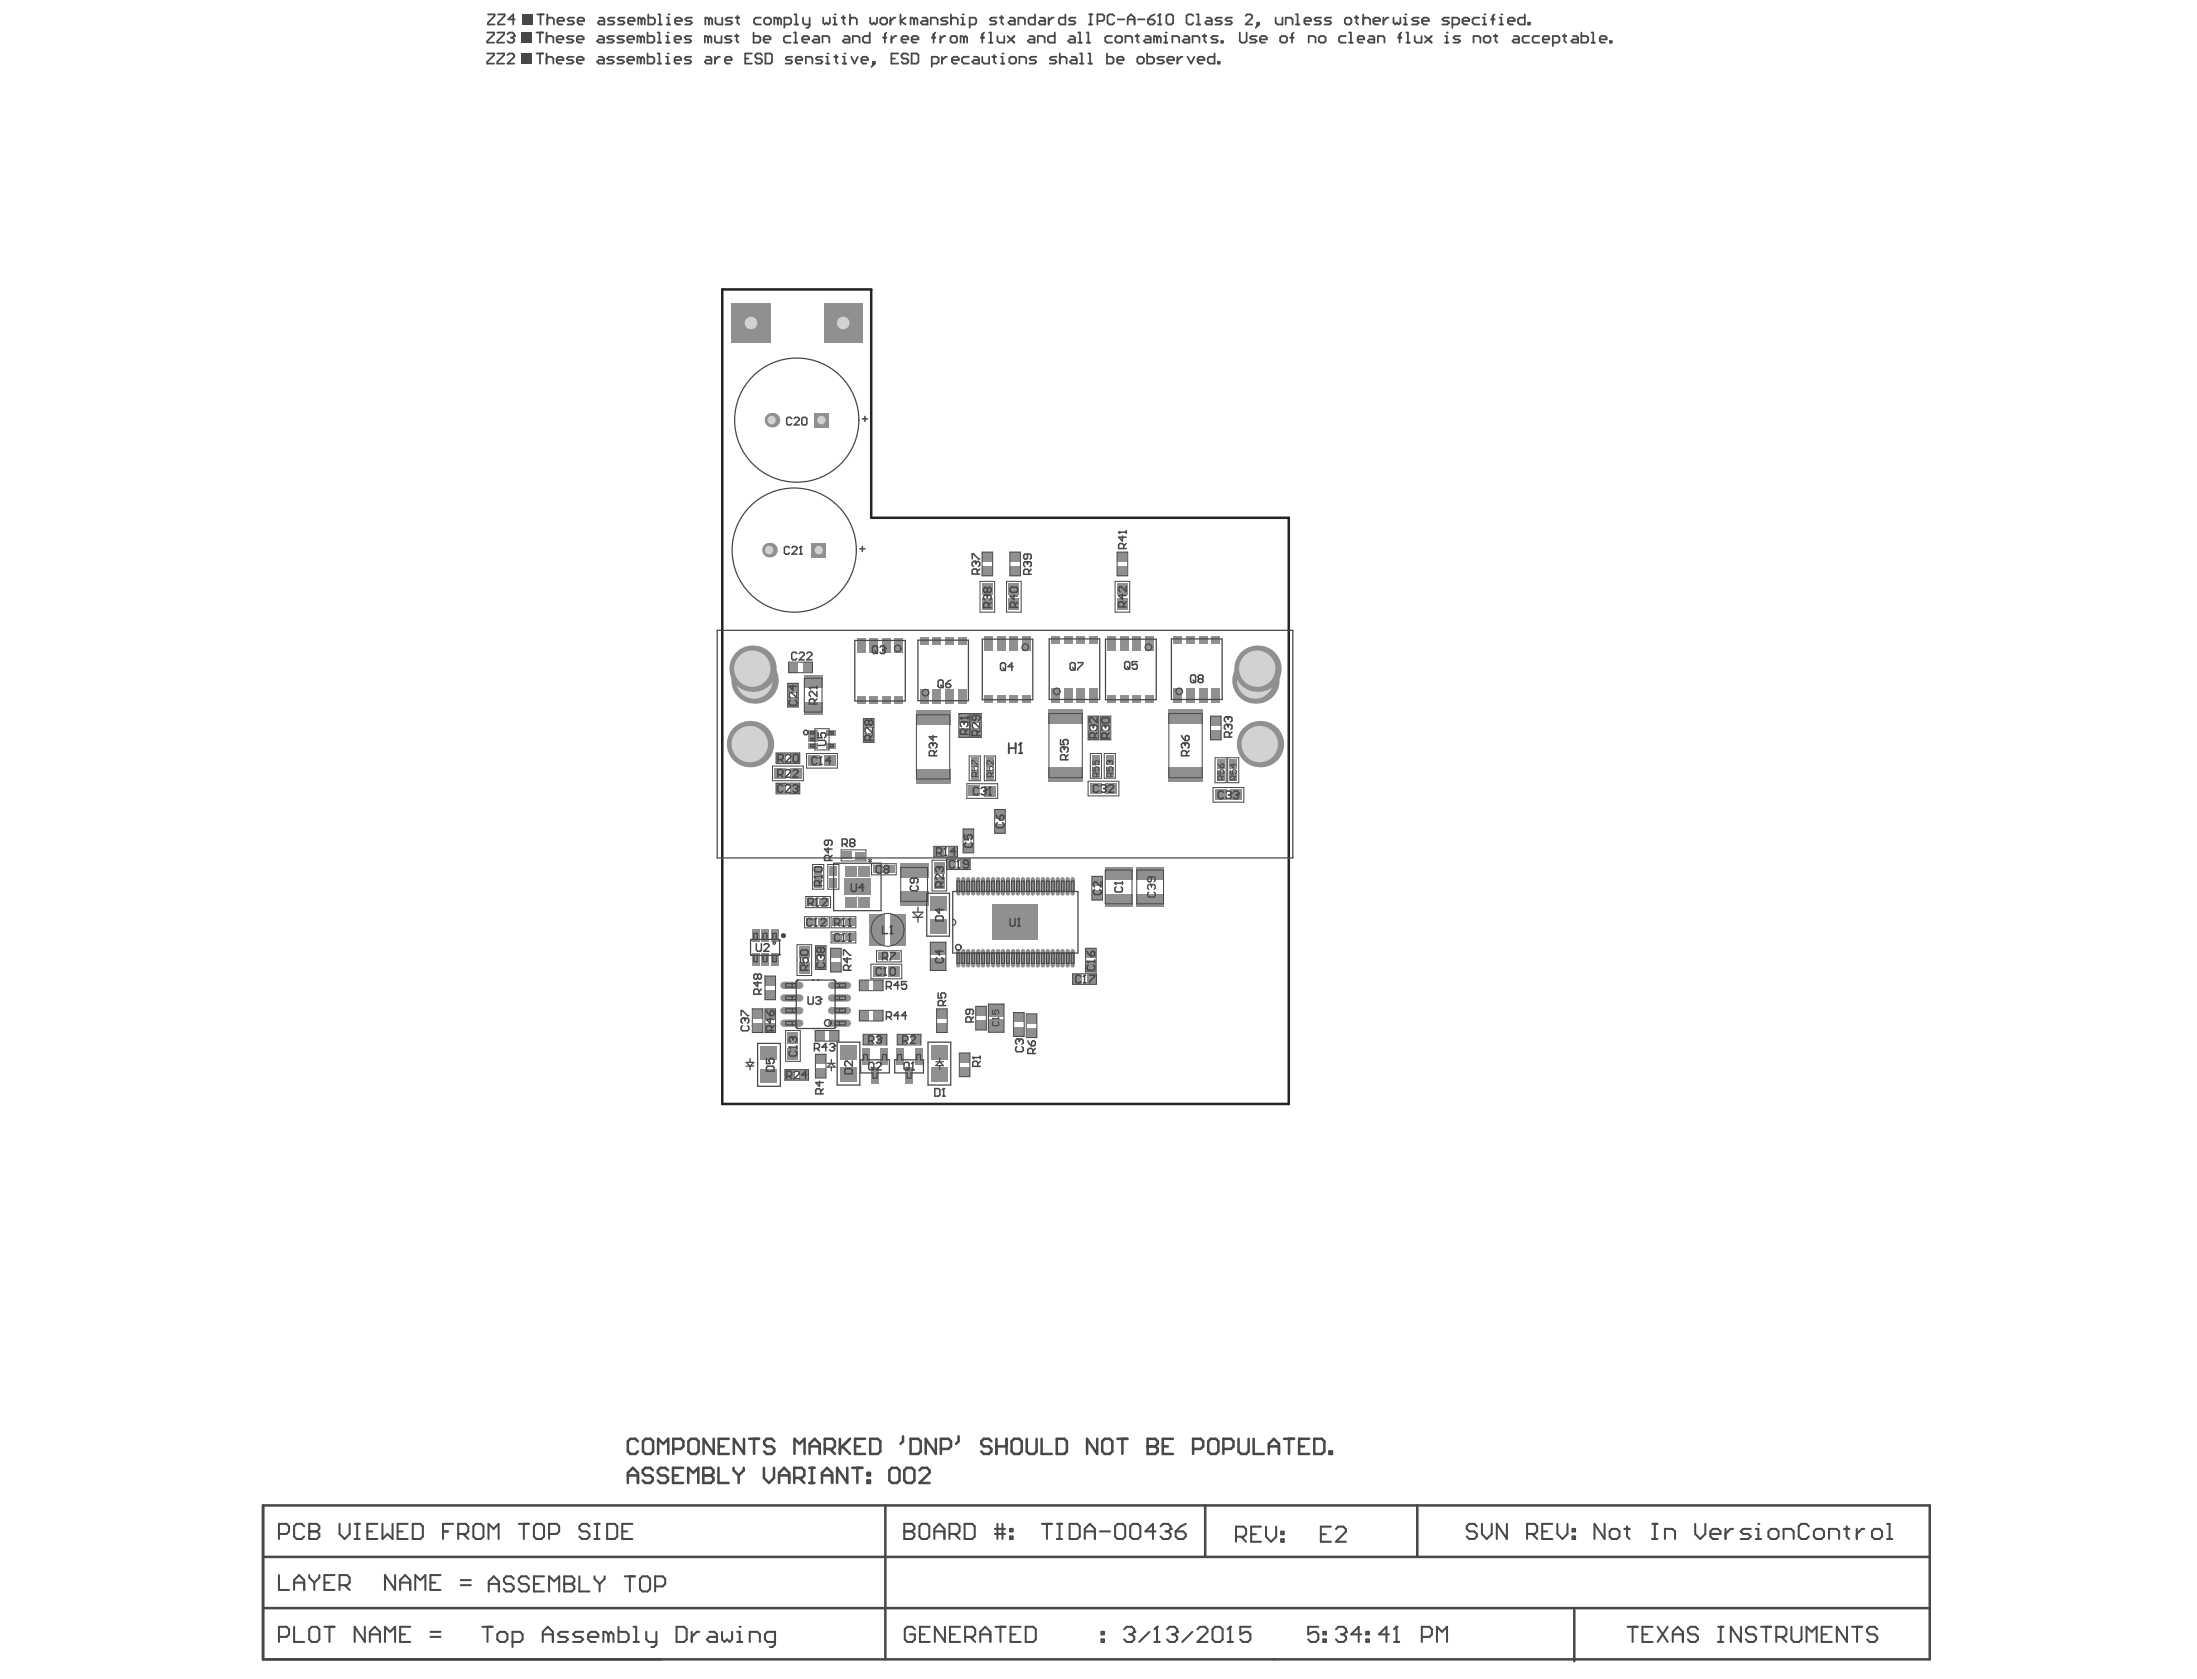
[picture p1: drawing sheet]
<svg xmlns="http://www.w3.org/2000/svg" width="271mm" height="207mm" viewBox="0 0 271 207" stroke-linecap="round" stroke-linejoin="round" font-family="sans-serif">
<path d="M100.4 50.9h1.8v1.8h-1.8z" fill-rule="evenodd" fill="#909090"/>
<circle cx="101.3" cy="51.8" r=".52" fill="#d2d2d2"/>
<path d="M100.1 66.9h1.8v1.8h-1.8z" fill-rule="evenodd" fill="#909090"/>
<circle cx="101" cy="67.8" r=".52" fill="#d2d2d2"/>
<circle cx="95.2" cy="51.8" r=".9" fill="#909090"/>
<circle cx="95.1" cy="51.8" r=".52" fill="#d2d2d2"/>
<circle cx="94.9" cy="67.8" r=".9" fill="#909090"/>
<circle cx="94.8" cy="67.8" r=".52" fill="#d2d2d2"/>
<path d="M101.6 37.4h4.8v4.9h-4.8z" fill-rule="evenodd" fill="#909090"/>
<circle cx="104" cy="39.8" r=".78" fill="#d2d2d2"/>
<path d="M90.2 37.4h4.9v4.9h-4.9z" fill-rule="evenodd" fill="#909090"/>
<circle cx="92.6" cy="39.8" r=".78" fill="#d2d2d2"/>
<circle cx="92.5" cy="91.8" r="2.86" fill="#909090"/>
<circle cx="92.5" cy="91.8" r="2.24" fill="#d2d2d2"/>
<circle cx="93.1" cy="83.9" r="2.86" fill="#909090"/>
<circle cx="93" cy="83.9" r="2.24" fill="#d2d2d2"/>
<circle cx="92.8" cy="82.5" r="2.86" fill="#909090"/>
<circle cx="92.8" cy="82.5" r="2.24" fill="#d2d2d2"/>
<circle cx="155.4" cy="91.8" r="2.86" fill="#909090"/>
<circle cx="155.4" cy="91.8" r="2.24" fill="#d2d2d2"/>
<circle cx="154.8" cy="83.9" r="2.86" fill="#909090"/>
<circle cx="154.8" cy="83.9" r="2.24" fill="#d2d2d2"/>
<circle cx="155.1" cy="82.5" r="2.86" fill="#909090"/>
<circle cx="155" cy="82.5" r="2.24" fill="#d2d2d2"/>
<g fill="#909090">
<path d="M92.8 126.2h1.2v1.2h-1.2z" fill-rule="evenodd"/>
<path d="M92.8 124.4h1.2v1.2h-1.2z" fill-rule="evenodd"/>
<path d="M95.7 96.6h1.2v1.2h-1.2z" fill-rule="evenodd"/>
<path d="M98.6 132h1.1v1.2h-1.1z" fill-rule="evenodd"/>
<path d="M98.5 118.7h1.3v1.4h-1.3z" fill-rule="evenodd"/>
<path d="M98.5 116.8h1.3v1.4h-1.3z" fill-rule="evenodd"/>
<path d="M99 81.7h1.2v1.2h-1.2z" fill-rule="evenodd"/>
<path d="M100.6 131.8h1.2v1.2h-1.2z" fill-rule="evenodd"/>
<path d="M100.6 127.1h1.1v1.2h-1.1z" fill-rule="evenodd"/>
<path d="M100.6 116.7h1.2v1.1h-1.2z" fill-rule="evenodd"/>
<path d="M100.5 106.8h.8v1.2h-.8z" fill-rule="evenodd"/>
<path d="M104.2 106.8h.7v1.3h-.7z" fill-rule="evenodd"/>
<path d="M104 105h1.1v.9h-1.1z" fill-rule="evenodd"/>
<path d="M106 124.7h1.1v1.2h-1.1z" fill-rule="evenodd"/>
<path d="M106 120.9h1.1v1.3h-1.1z" fill-rule="evenodd"/>
<path d="M106.6 106.8h.6v1.3h-.6z" fill-rule="evenodd"/>
<path d="M105.8 106.8h.6v1.3h-.6z" fill-rule="evenodd"/>
<path d="M105.4 105.1h1.2v.9h-1.2z" fill-rule="evenodd"/>
<path d="M106.5 88.6h1.2v1.2h-1.2z" fill-rule="evenodd"/>
<path d="M105.7 78.6h1v1.9h-1z" fill-rule="evenodd"/>
<path d="M108.3 117.5h1.1v.9h-1.1z" fill-rule="evenodd"/>
<path d="M108.8 78.6h1v1.9h-1z" fill-rule="evenodd"/>
<path d="M110.4 78.6h1v1.9h-1z" fill-rule="evenodd"/>
<path d="M113.5 78.6h1v.9h-1z" fill-rule="evenodd"/>
<path d="M115.6 126.2h1.1v1.2h-1.1z" fill-rule="evenodd"/>
<path d="M115.6 124.4h1.1v1.2h-1.1z" fill-rule="evenodd"/>
<path d="M116.6 78.6h1v.9h-1z" fill-rule="evenodd"/>
<path d="M118.4 131.6h1.1v1.2h-1.1z" fill-rule="evenodd"/>
<path d="M118.5 106h1.1v1.2h-1.1z" fill-rule="evenodd"/>
<path d="M118.8 104h1.2v1.1h-1.2z" fill-rule="evenodd"/>
<path d="M118.8 102.3h1.2v1.1h-1.2z" fill-rule="evenodd"/>
<path d="M118.3 89.8h1.2v1.1h-1.2z" fill-rule="evenodd"/>
<path d="M118.1 78.6h1v.9h-1z" fill-rule="evenodd"/>
<path d="M120.4 124.1h1.2v1.2h-1.2z" fill-rule="evenodd"/>
<path d="M121.1 73.9h1.3v1.4h-1.3z" fill-rule="evenodd"/>
<path d="M121.1 72h1.3v1.4h-1.3z" fill-rule="evenodd"/>
<path d="M121.2 69.8h1.2v1.2h-1.2z" fill-rule="evenodd"/>
<path d="M122.7 101.6h1.2v1.2h-1.2z" fill-rule="evenodd"/>
<path d="M133.9 118.7h1.2v1.2h-1.2z" fill-rule="evenodd"/>
<path d="M133.9 117h1.2v1.1h-1.2z" fill-rule="evenodd"/>
<path d="M136.4 94.6h.9v1.2h-.9z" fill-rule="evenodd"/>
<path d="M137.8 73.9h1.3v1.4h-1.3z" fill-rule="evenodd"/>
<path d="M137.8 72h1.3v1.4h-1.3z" fill-rule="evenodd"/>
<path d="M137.8 69.8h1.2v1.2h-1.2z" fill-rule="evenodd"/>
<path d="M151.6 93.7h.9v1.1h-.9z" fill-rule="evenodd"/>
<path d="M93.9 114.7h.9v1.4h-.9z" fill-rule="evenodd"/>
<path d="M93.9 117.6h.9v1.5h-.9z" fill-rule="evenodd"/>
<path d="M95.5 94.7h1.4v1.3h-1.4z" fill-rule="evenodd"/>
<path d="M95.7 92.9h1.2v1.2h-1.2z" fill-rule="evenodd"/>
<path d="M100.6 130h1.2v1.2h-1.2z" fill-rule="evenodd"/>
<path d="M100.6 118.4h1.2v1.1h-1.2z" fill-rule="evenodd"/>
<path d="M100.9 113.3h1.2v.9h-1.2z" fill-rule="evenodd"/>
<path d="M100.5 108.3h.8v1.2h-.8z" fill-rule="evenodd"/>
<path d="M101.1 110.8h1.1v.9h-1.1z" fill-rule="evenodd"/>
<path d="M104.2 110.7h.7v1.3h-.7z" fill-rule="evenodd"/>
<path d="M106.5 127.6h1.1v1.2h-1.1z" fill-rule="evenodd"/>
<path d="M106.3 129.3h.9v2h-.9z" fill-rule="evenodd"/>
<path d="M105.8 110.7h.6v1.3h-.6z" fill-rule="evenodd"/>
<path d="M106.6 110.7h.6v1.3h-.6z" fill-rule="evenodd"/>
<path d="M105.7 85.9h1v.9h-1z" fill-rule="evenodd"/>
<path d="M106.5 90.4h1.2v1.2h-1.2z" fill-rule="evenodd"/>
<path d="M108.2 127.6h1.1v1.2h-1.1z" fill-rule="evenodd"/>
<path d="M108.6 129.3h.9v2h-.9z" fill-rule="evenodd"/>
<path d="M108.8 85.9h1v.9h-1z" fill-rule="evenodd"/>
<path d="M110.7 127.6h1.1v1.2h-1.1z" fill-rule="evenodd"/>
<path d="M110.5 129.3h.9v2h-.9z" fill-rule="evenodd"/>
<path d="M110.4 85.9h1v.9h-1z" fill-rule="evenodd"/>
<path d="M112.8 129.3h.9v2h-.9z" fill-rule="evenodd"/>
<path d="M113.5 85h1v1.8h-1z" fill-rule="evenodd"/>
<path d="M116.6 85h1v1.8h-1z" fill-rule="evenodd"/>
<path d="M118.4 129.9h1.1v1.1h-1.1z" fill-rule="evenodd"/>
</g>
<path d="M118.2 108.4v1.8M118.2 117.3v1.8M118.8 108.4v1.8M118.8 117.3v1.8M119.4 108.4v1.8M119.4 117.3v1.8" fill="none" stroke="#909090" stroke-width=".53"/>
<g fill="#909090">
<path d="M118.1 85h1v1.8h-1z" fill-rule="evenodd"/>
<path d="M118.3 88h1.2v1.2h-1.2z" fill-rule="evenodd"/>
<path d="M120.4 125.9h1.2v1.1h-1.2z" fill-rule="evenodd"/>
</g>
<path d="M120.6 108.4v1.8M120.6 117.3v1.8M121.2 108.4v1.8M121.2 117.3v1.8M121.9 108.4v1.8M121.9 117.3v1.8" fill="none" stroke="#909090" stroke-width=".53"/>
<g fill="#909090">
<path d="M121.6 93.4h.9v1.2h-.9z" fill-rule="evenodd"/>
<path d="M121.6 95h.9v1.1h-.9z" fill-rule="evenodd"/>
<path d="M121.4 85.7h1v.9h-1z" fill-rule="evenodd"/>
<path d="M121.4 78.5h1v1.8h-1z" fill-rule="evenodd"/>
<path d="M121.2 68.1h1.2v1.2h-1.2z" fill-rule="evenodd"/>
</g>
<path d="M123.1 108.4v1.8M123.1 117.3v1.8M123.7 108.4v1.8M123.7 117.3v1.8M124.3 108.4v1.8M124.3 117.3v1.8M124.9 108.4v1.8M124.9 117.3v1.8" fill="none" stroke="#909090" stroke-width=".53"/>
<g fill="#909090">
<path d="M122.7 99.8h1.2v1.2h-1.2z" fill-rule="evenodd"/>
<path d="M123 85.7h1v.9h-1z" fill-rule="evenodd"/>
<path d="M123 78.5h1v1.8h-1z" fill-rule="evenodd"/>
</g>
<path d="M125.5 108.4v1.8M125.5 117.3v1.8M126.1 108.4v1.8M126.1 117.3v1.8M126.8 108.4v1.8M126.8 117.3v1.8M127.4 108.4v1.8M127.4 117.3v1.8" fill="none" stroke="#909090" stroke-width=".53"/>
<g fill="#909090">
<path d="M126.1 85.7h1v.9h-1z" fill-rule="evenodd"/>
<path d="M126.1 78.5h1v1.8h-1z" fill-rule="evenodd"/>
</g>
<g fill="none" stroke="#909090" stroke-width=".53">
<path d="M128 108.4v1.8M128 117.3v1.8M128.6 108.4v1.8M128.6 117.3v1.8M129.2 108.4v1.8M129.2 117.3v1.8M129.8 108.4v1.8M129.8 117.3v1.8M130.4 108.4v1.8M130.4 117.3v1.8M131 108.4v1.8M131 117.3v1.8"/>
<path d="M131.7 108.4v1.8M131.7 117.3v1.8M132.3 108.4v1.8M132.3 117.3v1.8"/>
</g>
<g fill="#909090">
<path d="M131.2 84.8h1v1.8h-1z" fill-rule="evenodd"/>
<path d="M131.2 78.5h1v.9h-1z" fill-rule="evenodd"/>
<path d="M132.8 84.8h1v1.8h-1z" fill-rule="evenodd"/>
<path d="M132.8 78.5h1v.9h-1z" fill-rule="evenodd"/>
<path d="M136.4 93.1h.9v1.2h-.9z" fill-rule="evenodd"/>
<path d="M136.6 85.7h1v.9h-1z" fill-rule="evenodd"/>
<path d="M135.7 90.1h1.2v1.1h-1.2z" fill-rule="evenodd"/>
<path d="M135.7 88.3h1.2v1.2h-1.2z" fill-rule="evenodd"/>
<path d="M136.6 78.5h1v1.8h-1z" fill-rule="evenodd"/>
<path d="M138.1 85.7h1.1v.9h-1.1z" fill-rule="evenodd"/>
<path d="M138.1 78.5h1.1v1.8h-1.1z" fill-rule="evenodd"/>
<path d="M137.8 68.1h1.2v1.2h-1.2z" fill-rule="evenodd"/>
<path d="M141.2 85.7h1.1v.9h-1.1z" fill-rule="evenodd"/>
<path d="M141.2 78.5h1.1v1.8h-1.1z" fill-rule="evenodd"/>
<path d="M146.3 84.8h1v1.8h-1z" fill-rule="evenodd"/>
<path d="M146.3 78.5h1v.9h-1z" fill-rule="evenodd"/>
<path d="M147.8 84.8h1.1v1.8h-1.1z" fill-rule="evenodd"/>
<path d="M147.8 78.5h1.1v.9h-1.1z" fill-rule="evenodd"/>
<path d="M151.6 95.2h.9v1.1h-.9z" fill-rule="evenodd"/>
<path d="M111.7 131.6h.8v2h-.8z" fill-rule="evenodd"/>
<path d="M96.8 132h1.1v1.2h-1.1z" fill-rule="evenodd"/>
<path d="M97.1 129.3h1.3v1.4h-1.3z" fill-rule="evenodd"/>
<path d="M94.4 126.2h1.2v1.1h-1.2z" fill-rule="evenodd"/>
<path d="M102.3 127.2h1.1v1.2h-1.1z" fill-rule="evenodd"/>
</g>
<path d="M96.7 124.6h1.9" fill="none" stroke="#909090" stroke-width=".9"/>
<path d="M94.4 124.5h1.2v1.1h-1.2z" fill-rule="evenodd" fill="#909090"/>
<path d="M96.7 121.5h1.9" fill="none" stroke="#909090" stroke-width=".9"/>
<g fill="#909090">
<path d="M94.4 122.1h1.2v1.2h-1.2z" fill-rule="evenodd"/>
<path d="M102.5 118.7h1.2v1.2h-1.2z" fill-rule="evenodd"/>
<path d="M102.5 117h1.2v1.1h-1.2z" fill-rule="evenodd"/>
<path d="M102.3 106.8h.9v1.2h-.9z" fill-rule="evenodd"/>
<path d="M97.5 96.7h1.1v1.2h-1.1z" fill-rule="evenodd"/>
<path d="M99.6 91.7h1.2v.6h-1.2z" fill-rule="evenodd"/>
<path d="M101.9 91.7h1.2v.6h-1.2z" fill-rule="evenodd"/>
<path d="M99.6 90.1h1.2v.6h-1.2z" fill-rule="evenodd"/>
<path d="M101.9 90h1.2v.7h-1.2z" fill-rule="evenodd"/>
<path d="M99.1 86.6h2.3v1.5h-2.3z" fill-rule="evenodd"/>
<path d="M97.2 84.3h1.2v1.1h-1.2z" fill-rule="evenodd"/>
<path d="M97.3 81.7h1.1v1.2h-1.1z" fill-rule="evenodd"/>
<path d="M107.7 124.6h1.2v1.3h-1.2z" fill-rule="evenodd"/>
<path d="M107.7 120.9h1.2v1.2h-1.2z" fill-rule="evenodd"/>
<path d="M109.6 119.2h1.4v1.3h-1.4z" fill-rule="evenodd"/>
<path d="M107.7 119.1h1.3v1.4h-1.3z" fill-rule="evenodd"/>
<path d="M109.8 117.5h1.1v.9h-1.1z" fill-rule="evenodd"/>
<path d="M107.7 106.8h1.1v.9h-1.1z" fill-rule="evenodd"/>
<path d="M109.2 106.7h1.1v1h-1.1z" fill-rule="evenodd"/>
<path d="M105 106.8h.6v1.3h-.6z" fill-rule="evenodd"/>
<path d="M107.3 78.6h.9v1.9h-.9z" fill-rule="evenodd"/>
<path d="M114.8 128.9h2.1v1.7h-2.1z" fill-rule="evenodd"/>
<path d="M121.9 123.9h1.9v1.5h-1.9z" fill-rule="evenodd"/>
<path d="M114.8 116.2h1.8v1.6h-1.8z" fill-rule="evenodd"/>
<path d="M116.7 106h1.2v1.2h-1.2z" fill-rule="evenodd"/>
<path d="M115.2 106.3h1.3v1.4h-1.3z" fill-rule="evenodd"/>
<path d="M116.9 104.4h1.2v1.2h-1.2z" fill-rule="evenodd"/>
<path d="M115.2 104.4h1.1v1.3h-1.1z" fill-rule="evenodd"/>
<path d="M121.4 96.9h1.4v1.4h-1.4z" fill-rule="evenodd"/>
<path d="M119.5 96.9h1.4v1.3h-1.4z" fill-rule="evenodd"/>
<path d="M119.8 89.8h1.1v1.1h-1.1z" fill-rule="evenodd"/>
<path d="M115 78.6h1v.9h-1z" fill-rule="evenodd"/>
<path d="M125.1 126.7h1.1v1.1h-1.1z" fill-rule="evenodd"/>
<path d="M126.6 126.8h1.2v1.2h-1.2z" fill-rule="evenodd"/>
<path d="M124.4 73.9h1.3v1.4h-1.3z" fill-rule="evenodd"/>
<path d="M124.4 72h1.3v1.4h-1.3z" fill-rule="evenodd"/>
<path d="M124.6 69.8h1.2v1.2h-1.2z" fill-rule="evenodd"/>
<path d="M136.4 96.6h1.3v1.3h-1.3z" fill-rule="evenodd"/>
<path d="M134.4 96.6h1.4v1.3h-1.4z" fill-rule="evenodd"/>
<path d="M134.7 94.6h.9v1.2h-.9z" fill-rule="evenodd"/>
<path d="M150.1 93.7h.9v1.1h-.9z" fill-rule="evenodd"/>
<path d="M92.7 114.7h1v1.4h-1z" fill-rule="evenodd"/>
<path d="M92.7 117.6h1v1.5h-1z" fill-rule="evenodd"/>
</g>
<path d="M96.7 126.2h1.9M96.7 123.1h1.9" fill="none" stroke="#909090" stroke-width=".9"/>
<g fill="#909090">
<path d="M97.1 127.3h1.3v1.4h-1.3z" fill-rule="evenodd"/>
<path d="M94.4 120.4h1.2v1.2h-1.2z" fill-rule="evenodd"/>
<path d="M99.4 113.3h1.2v.9h-1.2z" fill-rule="evenodd"/>
<path d="M102.7 113.3h1.1v.9h-1.1z" fill-rule="evenodd"/>
<path d="M95 114.7h1v1.4h-1z" fill-rule="evenodd"/>
<path d="M95 117.6h1v1.5h-1z" fill-rule="evenodd"/>
<path d="M102.7 115.2h1.1v.9h-1.1z" fill-rule="evenodd"/>
<path d="M99.6 110.8h1.1v.9h-1.1z" fill-rule="evenodd"/>
<path d="M102.3 108.3h.9v1.2h-.9z" fill-rule="evenodd"/>
<path d="M97.4 94.7h1.4v1.4h-1.4z" fill-rule="evenodd"/>
<path d="M97.5 92.9h1.1v1.2h-1.1z" fill-rule="evenodd"/>
<path d="M101.6 93.2h1.4v1.3h-1.4z" fill-rule="evenodd"/>
<path d="M99.7 93.1h1.4v1.4h-1.4z" fill-rule="evenodd"/>
<path d="M99.1 83.3h2.3v1.5h-2.3z" fill-rule="evenodd"/>
<path d="M97.2 86.1h1.2v1.1h-1.2z" fill-rule="evenodd"/>
<path d="M99.6 90.9h1.2v.6h-1.2z" fill-rule="evenodd"/>
<path d="M112.4 127.6h1.1v1.2h-1.1z" fill-rule="evenodd"/>
<path d="M107.2 112.8h1.9v3.8h-1.9z" fill-rule="evenodd"/>
<path d="M109.9 112.8h1.8v3.8h-1.8z" fill-rule="evenodd"/>
<path d="M104.2 113.3h1.1v.9h-1.1z" fill-rule="evenodd"/>
<path d="M104.2 115.2h1.1v.9h-1.1z" fill-rule="evenodd"/>
<path d="M105 110.7h.6v1.3h-.6z" fill-rule="evenodd"/>
<path d="M104.1 108.4h3.2v2h-3.2z" fill-rule="evenodd"/>
<path d="M107.3 85.9h.9v.9h-.9z" fill-rule="evenodd"/>
<path d="M121.9 125.7h1.9v1.6h-1.9z" fill-rule="evenodd"/>
</g>
<path d="M120 117.3v1.8M122.5 117.3v1.8" fill="none" stroke="#909090" stroke-width=".53"/>
<g fill="#909090">
<path d="M114.8 118.1h1.8v1.6h-1.8z" fill-rule="evenodd"/>
<path d="M114.7 113.3h2v1.8h-2z" fill-rule="evenodd"/>
</g>
<path d="M120 108.4v1.8M122.5 108.4v1.8" fill="none" stroke="#909090" stroke-width=".53"/>
<g fill="#909090">
<path d="M115.2 108.2h1.3v1.4h-1.3z" fill-rule="evenodd"/>
<path d="M119.8 93.4h.8v1.2h-.8z" fill-rule="evenodd"/>
<path d="M119.8 95h.8v1.1h-.8z" fill-rule="evenodd"/>
<path d="M115 85h1v1.8h-1z" fill-rule="evenodd"/>
<path d="M119.8 88h1.1v1.2h-1.1z" fill-rule="evenodd"/>
<path d="M125.1 124.9h1.1v1.1h-1.1z" fill-rule="evenodd"/>
<path d="M126.6 125h1.2v1.2h-1.2z" fill-rule="evenodd"/>
<path d="M132.3 120.1h1.1v1.2h-1.1z" fill-rule="evenodd"/>
<path d="M129.3 94.7h4.3v1.7h-4.3z" fill-rule="evenodd"/>
<path d="M129.3 87.5h4.3v1.7h-4.3z" fill-rule="evenodd"/>
<path d="M124.5 85.7h1v.9h-1z" fill-rule="evenodd"/>
<path d="M129.7 84.8h1v1.8h-1z" fill-rule="evenodd"/>
<path d="M124.5 78.5h1v1.8h-1z" fill-rule="evenodd"/>
<path d="M129.7 78.5h1v.9h-1z" fill-rule="evenodd"/>
<path d="M124.6 68.1h1.2v1.2h-1.2z" fill-rule="evenodd"/>
<path d="M134.1 120.2h1.1v1.2h-1.1z" fill-rule="evenodd"/>
<path d="M140.2 107h3.3v1.5h-3.3z" fill-rule="evenodd"/>
<path d="M140.2 110.3h3.3v1.5h-3.3z" fill-rule="evenodd"/>
<path d="M136.3 110.3h3.3v1.5h-3.3z" fill-rule="evenodd"/>
<path d="M136.3 107h3.3v1.5h-3.3z" fill-rule="evenodd"/>
<path d="M134.7 108.1h1.2v1.2h-1.2z" fill-rule="evenodd"/>
<path d="M134.7 109.8h1.2v1.2h-1.2z" fill-rule="evenodd"/>
<path d="M134.7 93.1h.9v1.2h-.9z" fill-rule="evenodd"/>
<path d="M139.7 85.7h1v.9h-1z" fill-rule="evenodd"/>
<path d="M134.3 84.8h1v1.8h-1z" fill-rule="evenodd"/>
<path d="M134.2 90.1h1.2v1.1h-1.2z" fill-rule="evenodd"/>
<path d="M134.2 88.3h1.2v1.2h-1.2z" fill-rule="evenodd"/>
<path d="M139.7 78.5h1v1.8h-1z" fill-rule="evenodd"/>
<path d="M134.3 78.5h1v.9h-1z" fill-rule="evenodd"/>
<path d="M150.1 95.2h.9v1.1h-.9z" fill-rule="evenodd"/>
<path d="M151.8 97.4h1.3v1.3h-1.3z" fill-rule="evenodd"/>
<path d="M149.8 97.3h1.4v1.4h-1.4z" fill-rule="evenodd"/>
<path d="M144 94.7h4.3v1.7h-4.3z" fill-rule="evenodd"/>
<path d="M144 87.5h4.3v1.7h-4.3z" fill-rule="evenodd"/>
<path d="M149.3 90.1h1.2v1.1h-1.2z" fill-rule="evenodd"/>
<path d="M149.3 88.3h1.2v1.2h-1.2z" fill-rule="evenodd"/>
<path d="M144.7 84.8h1.1v1.8h-1.1z" fill-rule="evenodd"/>
<path d="M149.4 84.8h1v1.8h-1z" fill-rule="evenodd"/>
<path d="M149.4 78.5h1v.9h-1z" fill-rule="evenodd"/>
<path d="M144.7 78.5h1.1v.9h-1.1z" fill-rule="evenodd"/>
<path d="M107.5 131.6h.8v2h-.8z" fill-rule="evenodd"/>
<path d="M114.8 131.7h2.1v1.8h-2.1z" fill-rule="evenodd"/>
<path d="M114.7 110.5h2v1.8h-2z" fill-rule="evenodd"/>
<path d="M103.6 128.9h2.1v1.7h-2.1z" fill-rule="evenodd"/>
<path d="M93.8 129.1h2v1.7h-2z" fill-rule="evenodd"/>
</g>
<path d="M102.6 124.6h1.9M102.6 121.5h1.9" fill="none" stroke="#909090" stroke-width=".9"/>
<path d="M111 106.4h3.5v1.8h-3.5z" fill-rule="evenodd" fill="#909090"/>
<path d="M102.6 126.2h1.9M102.6 123.1h1.9" fill="none" stroke="#909090" stroke-width=".9"/>
<g fill="#909090">
<path d="M111 110h3.5v1.7h-3.5z" fill-rule="evenodd"/>
<path d="M112.9 94.9h4.3v1.7h-4.3z" fill-rule="evenodd"/>
<path d="M112.9 87.6h4.3v1.8h-4.3z" fill-rule="evenodd"/>
<path d="M103.6 131.7h2.1v1.8h-2.1z" fill-rule="evenodd"/>
<path d="M93.8 131.9h2v1.7h-2z" fill-rule="evenodd"/>
<path d="M122.4 111.5h5.6v4.5h-5.6z" fill-rule="evenodd"/>
</g>
<path d="M89.1 35.7h18.3v28.2h51.5v72.3h-69.8z" fill="none" stroke="#242424" stroke-width=".31"/>
<g fill="none" stroke="#484848" stroke-width=".16">
<path d="M88.4 77.7h71v28.1h-71zM105.4 79h6.2v7.5h-6.2zM113.2 79h6.2v7.4h-6.2zM121.1 78.8h6.3v7.5h-6.3zM129.4 78.8h6.2v7.5h-6.2zM136.3 78.8h6.3v7.5h-6.3zM144.5 78.8h6.2v7.5h-6.2zM100.3 91.3h.1M100.3 91.8h.1M100.3 92.1h.1M100.3 90.3h.1M100.3 90.5h.1"/>
<path d="M100.3 91.1h.1M100.5 91.1h-.5v.2h.5M100.5 90.3h-.5v.2h.5M100.5 91.8h-.5v.3h.5M102.2 91.8h.6v.3h-.6M102.2 90.3h.6v.2h-.6M92.6 117.7h.1M92.6 116h.1M92.6 116v1.7M92.7 117.8h3.3M92.7 115.9h3.3M93 117.8v.8h.4v-.8"/>
<path d="M93 115.9v-.8h.4v.8M94.1 117.8v.8h.5v-.8M94.1 115.9v-.8h.5v.8M95.3 117.8v.8h.4v-.8M95.3 115.9v-.8h.4v.8M96.1 117.7h.1M96.1 116h.1M96.1 116v1.7M102.8 106.5h5.9v5.8h-5.9zM112.6 112.5h1.2l-.6 .6zM112.6 113.1h1.2M113.2 111.9v.6"/>
<path d="M113.2 113.1v.7M114.3 110.2h2.8v5.3h-2.8zM117.5 110h15.4v7.5h-15.4zM118 117.5v1.3h.4v-1.3M118 110v-1.3h.4v1.3M118.6 117.5v1.3h.4v-1.3M118.6 110v-1.3h.4v1.3M119.2 117.5v1.3h.4v-1.3M119.2 110v-1.3h.4v1.3M119.9 117.5v1.3h.3v-1.3M119.9 110v-1.3h.3v1.3M120.5 117.5v1.3h.3v-1.3"/>
<path d="M120.5 110v-1.3h.3v1.3M121.1 117.5v1.3h.3v-1.3M121.1 110v-1.3h.3v1.3M121.7 117.5v1.3h.3v-1.3M121.7 110v-1.3h.3v1.3M122.3 117.5v1.3h.3v-1.3M122.3 110v-1.3h.3v1.3M122.9 117.5v1.3h.4v-1.3M122.9 110v-1.3h.4v1.3M123.5 117.5v1.3h.4v-1.3M123.5 110v-1.3h.4v1.3M124.1 117.5v1.3h.4v-1.3"/>
<path d="M124.1 110v-1.3h.4v1.3M124.7 117.5v1.3h.4v-1.3M124.7 110v-1.3h.4v1.3M125.4 117.5v1.3h.3v-1.3M125.4 110v-1.3h.3v1.3M126 117.5v1.3h.3v-1.3M126 110v-1.3h.3v1.3M126.6 117.5v1.3h.3v-1.3M126.6 110v-1.3h.3v1.3M127.2 117.5v1.3h.3v-1.3M127.2 110v-1.3h.3v1.3M127.8 117.5v1.3h.3v-1.3"/>
<path d="M127.8 110v-1.3h.3v1.3M128.4 117.5v1.3h.4v-1.3M128.4 110v-1.3h.4v1.3M129 117.5v1.3h.4v-1.3M129 110v-1.3h.4v1.3M129.7 117.5v1.3h.3v-1.3M129.7 110v-1.3h.3v1.3M130.3 117.5v1.3h.3v-1.3M130.3 110v-1.3h.3v1.3M130.9 117.5v1.3h.3v-1.3M130.9 110v-1.3h.3v1.3M131.5 117.5v1.3h.3v-1.3"/>
<path d="M131.5 110v-1.3h.3v1.3M132.1 117.5v1.3h.3v-1.3M132.1 110v-1.3h.3v1.3M92 131h1l-.5 .5zM92 131.5h1M92.5 130.6v.4M92.5 131.5v.5M93.4 128.7h2.8v5.3h-2.8zM97.7 121.3v.4M97.7 122.9v.4M97.7 124.4v.5M97.7 126v.4"/>
<path d="M98.2 126.7h.1M98.2 121h.1M98.2 121.3h-1.3v.4h1.3M98.2 122.9h-1.3v.4h1.3M98.2 124.4h-1.3v.5h1.3M98.2 126h-1.3v.4h1.3M98.2 121v5.7M98.3 126.9h.1M98.3 120.9h.1M98.3 126.9h4.5M98.3 120.9h4.5M102.1 131.6l.4-.5 .5 .5z"/>
<path d="M102.1 131.1h.9M102.5 130.7v.4M102.5 131.6v.5M102.8 126.9h.1M102.8 120.9h.1M103 126.7h.1M103 121h.1M103 126h1.3v.4h-1.3M103 124.4h1.3v.5h-1.3M103 121.3h1.3v.4h-1.3M103 122.9h1.3v.4h-1.3M103 121v5.7"/>
<path d="M103.2 128.5h2.8v5.3h-2.8zM103.5 121.3v.4M103.5 122.9v.4M103.5 124.4v.5M103.5 126v.4M106.5 130.1h.5v.6h1.8v-.6h.5v.6h.4v1.6h-1.5v.7h-.5v-.7h-1.6v-1.6h.4zM110.7 130.1h.5v.6h1.8v-.6h.5v.6h.4v1.6h-1.5v.7h-.5v-.7h-1.6v-1.6h.4zM114.4 128.5h2.8v5.3h-2.8zM115.4 131.4l.5-.4 .4 .4zM115.4 131h.9M115.9 130.5v.5M115.9 131.4v.5"/>
</g>
<g fill="none" stroke="#484848" stroke-width=".12">
<path d="M120.9 71.7h1.8v3.8h-1.8zM121.1 68.1h1.3v2.9h-1.3zM124.1 71.7h1.8v3.8h-1.8zM124.5 68.1h1.3v2.9h-1.3zM137.5 71.7h1.8v3.8h-1.8zM137.8 68.1h1.3v2.9h-1.3zM95.3 94.5h3.8v1.8h-3.8zM95.7 92.9h2.9v1.3h-2.9zM95.7 96.6h2.9v1.3h-2.9zM97.1 84.3h1.3v2.9h-1.3zM97.3 81.7h2.9v1.3h-2.9zM99.2 83.7h2.2v4.1h-2.2z"/>
<path d="M99.5 92.9h3.8v1.8h-3.8zM100.5 89.9h1.7v2.6h-1.7zM106.5 88.6h1.3v3h-1.3zM113 88.2h4.1v7.9h-4.1zM118.2 88h1.3v2.9h-1.3zM119.2 96.7h3.8v1.8h-3.8zM119.5 93.2h1.4v3.1h-1.4zM119.7 88h1.3v2.9h-1.3zM121.4 93.2h1.4v3.1h-1.4zM122.7 99.8h1.3v3h-1.3zM129.4 88h4.1v7.9h-4.1zM134.2 88.3h1.3v2.9h-1.3z"/>
<path d="M134.2 96.4h3.8v1.8h-3.8zM134.5 92.9h1.3v3.1h-1.3zM135.7 88.3h1.3v2.9h-1.3zM136.2 92.9h1.3v3.1h-1.3zM144.1 88h4.2v7.9h-4.2zM149.3 88.3h1.3v2.9h-1.3zM149.6 97.1h3.8v1.8h-3.8zM149.8 93.5h1.4v3h-1.4zM151.4 93.5h1.4v3h-1.4zM98.3 116.5h1.8v3.8h-1.8zM99.2 113.1h3.1v1.3h-3.1zM99.4 110.6h3v1.3h-3z"/>
<path d="M100.2 106.6h1.4v3.1h-1.4zM100.6 116.6h1.3v3h-1.3zM102.1 106.6h1.4v3.1h-1.4zM102.4 117h1.3v2.9h-1.3zM102.5 113.1h3v1.3h-3zM102.5 114.9h3v1.4h-3zM103.7 104.8h3.1v1.4h-3.1zM107.4 118.9h3.8v1.8h-3.8zM107.5 106.5h3v1.4h-3zM108.1 117.3h3v1.3h-3zM111.1 107h3.3v4.2h-3.3zM114.7 116.2h2v3.5h-2z"/>
<path d="M114.9 106.1h1.8v3.8h-1.8zM115.2 104.4h2.9v1.3h-2.9zM116.7 105.9h2.9v1.3h-2.9zM118.8 102.2h1.3v3h-1.3zM133.9 117h1.3v2.9h-1.3zM134.6 108.1h1.4v2.9h-1.4zM136.3 107.3h3.3v4.2h-3.3zM140.2 107.3h3.3v4.2h-3.3zM92.8 124.4h1.3v3h-1.3zM94.3 124.4h1.3v3h-1.3zM94.3 120.4h1.3v2.9h-1.3zM96.8 131.9h2.9v1.3h-2.9z"/>
<path d="M96.9 127.1h1.8v3.8h-1.8zM100.5 127.1h3v1.3h-3zM100.6 130h1.3v3h-1.3zM106 120.9h2.9v1.3h-2.9zM106 124.6h2.9v1.3h-2.9zM106.4 127.6h3v1.3h-3zM110.6 127.6h3v1.3h-3zM115.5 124.4h1.3v3h-1.3zM118.3 129.9h1.3v2.9h-1.3zM120.3 124.1h1.3v2.9h-1.3zM121.9 123.8h1.9v3.5h-1.9zM125 124.9h1.3v2.9h-1.3z"/>
<path d="M126.6 125h1.3v3h-1.3zM132.3 120.1h2.9v1.3h-2.9z"/>
</g>
<path d="M32.4 185.7h205.6v19h-205.6zM32.4 198.3h205.5M32.4 192h205.6M109.2 185.7v19M148.6 185.7v6.3M174.8 185.7v6.3M194.1 198.6v6.3" fill="none" stroke="#484848" stroke-width=".31"/>
<g fill="#484848">
<path d="M64.3 6.6h1.3v1.2h-1.3z" fill-rule="evenodd"/>
<path d="M64.3 4h1.3v1.3h-1.3z" fill-rule="evenodd"/>
<path d="M64.4 1.8h1.2v1.2h-1.2z" fill-rule="evenodd"/>
</g>
<g fill="none" stroke="#484848" stroke-width=".19">
<path d="M97.6 51.6l-.1-.1h-.3l-.2 .1v.7l.2 .1h.3l.1-.1M97.9 51.6l.2-.1h.3l.2 .1v.2l-.7 .6h.7M98.9 51.6l.1-.1h.3l.2 .1v.7l-.2 .1h-.3l-.1-.1zM106.3 51.7h.7M106.7 51.4v.6M97.4 67.6l-.2-.2h-.3l-.2 .2v.6l.2 .1h.3l.2-.1M97.7 67.6l.1-.2h.3l.2 .2v.1l-.6 .6h.6M98.6 68.3h.3M98.8 67.4h.1M98.8 67.4v.9M98.8 67.4l-.2 .2M106 67.7h.7"/>
<path d="M106.3 67.4v.6M119.9 68.9v-.6h.1l.7 .6h.1M120.2 69.2h.1M120.2 69.2h-.2l-.1 .2v.3l.1 .2M120.2 69.2l.2 .2M120.4 69.4l.1-.2h.2l.1 .2v.3l-.1 .2M120.4 69.4v.2M120.5 70.8v-.5l-.1-.1h-.4l-.1 .1v.5h.9M120.8 70.2l-.3 .3M121.6 73.4h.1M121.6 73.4h-.2l-.1 .1v.4l.1 .1M121.6 73.4l.2 .1"/>
<path d="M121.8 72.6l-.2-.1h-.2l-.1 .1v.3l.1 .2h.2l.2-.2M121.8 73.5l.1-.1h.2l.1 .1v.4l-.1 .1M121.8 72.6v.3M121.8 73.5v.2M121.8 72.6l.1-.1h.2l.1 .1v.3l-.1 .2h-.2l-.1-.2M121.9 74.9v-.4l-.1-.2h-.4l-.1 .2v.4h.9M122.2 74.3l-.3 .3M124.6 72.6l.1-.2h.6l.2 .2v.3l-.2 .1h-.6l-.1-.1zM125 73.4v.6l-.4-.5h.9M125.2 74.9v-.5l-.2-.1h-.3l-.1 .1v.5h.9M125.5 74.3l-.3 .3M126.6 69.3h.1"/>
<path d="M126.6 69.3h-.2l-.2 .1v.3l.2 .2M126.6 69.3l.1 .1M126.7 68.3v.5l-.1 .2h-.2l-.2-.2v-.3l.2-.2h.6l.2 .2v.3l-.2 .2M126.7 69.4l.2-.1h.1l.2 .1v.3l-.2 .2M126.7 69.4v.2M126.9 70.8v-.4l-.2-.2h-.3l-.2 .2v.4h1M127.2 70.2l-.3 .3M137.9 65.6h.1M137.9 65.6h1M137.9 65.6l.2 .2M138.4 73.3v.6l-.5-.5h1M138.4 66.1v.6l-.5-.4h1"/>
<path d="M138.6 74.8v-.4l-.2-.2h-.3l-.2 .2v.4h1M138.6 67.7v-.5l-.2-.2h-.3l-.2 .2v.5h1M138.9 72.4v.6l-.6-.6h-.2l-.2 .1v.3l.2 .2M138.9 74.2l-.3 .3M138.9 65.5v.3M138.9 67l-.3 .3M95.9 95.5h.5l.1-.1v-.3l-.1-.2h-.5v1M96 93.7h.4l.2-.2v-.3l-.2-.1h-.4v.9M96.2 95.5l.3 .4M96.3 93.7l.3 .3M96.5 96.9l-.1-.1h-.3l-.2 .1v.7l.2 .1h.3l.1-.1M96.9 96.9l.1-.1h.3l.2 .1v.2l-.6 .6h.6"/>
<path d="M96.9 95.1l.1-.2h.3l.2 .2v.1l-.6 .7h.6M96.9 93.2l.1-.1h.4l.1 .1v.2l-.6 .6h.6M97.5 86.4l-.2 .1v.3l.2 .2h.6l.2-.2v-.3l-.2-.1M97.8 95.1l.1-.2h.4l.1 .2v.1l-.6 .7h.6M97.8 84.5v.6l-.5-.4h1M97.8 96.9l.1-.1h.4l.1 .1v.2M97.8 93.2l.2-.1h.3l.1 .1v.6l-.1 .2h-.3l-.2-.2zM98.1 97.3h.2M98.3 97.3l.1 .1v.2l-.1 .1h-.4l-.1-.1M98.3 85.4v.7l-.7-.7h-.1l-.2 .2v.3l.2 .2M98.3 80.6l-.2-.2h-.3l-.2 .2v.6l.2 .2h.3l.2-.2M98.4 97.1h.1"/>
<path d="M98.4 97.1l-.1 .2M98.6 80.6l.1-.2h.3l.2 .2v.2l-.6 .6h.6M99.5 80.6l.2-.2h.3l.1 .2v.2l-.6 .6h.6M99.8 84.8h.1M99.8 84.8h.9M99.8 84.8l.2 .2M100.4 86.8v-.4l-.1-.2h-.3l-.2 .2v.4h.9M100.7 84.7v.3M100.7 85.3v.6l-.6-.6h-.1l-.2 .1v.3l.2 .2M100.7 86.2l-.3 .3M100.9 91.3h.8l.1 .2v.3l-.1 .1h-.8M100.9 90.4v.6h.5l-.2-.3v-.2l.2-.1h.3l.1 .1v.3l-.1 .2"/>
<path d="M107.1 89l-.1-.2h-.2l-.1 .2v.3l.1 .1h.2l.1-.1M107.1 89l.2-.2h.1l.2 .2v.3l-.2 .1h-.1l-.2-.1M107.1 89v.3M107.3 91.3v-.5l-.2-.1h-.3l-.1 .1v.5h.9M107.6 89.8v.6l-.6-.6h-.2l-.1 .1v.3l.1 .2M107.6 90.7l-.3 .3M114.9 91.7h.1M114.9 91.7h-.1l-.2 .1v.3l.2 .2M114.9 91.7l.2 .1M115.1 91.8l.1-.1h.2l.1 .1v.3l-.1 .2M115.1 90.7v.6l-.5-.4h.9M115.1 91.8v.2"/>
<path d="M115.2 93.2v-.5l-.1-.1h-.3l-.2 .1v.5h.9M115.5 92.6l-.3 .3M115.7 84l.1-.1h.4l.1 .1v.7l-.1 .1h-.4l-.1-.1zM116 84.5l.3 .3M116.6 84.3h.5l.1 .2v.2l-.1 .1h-.3l-.2-.1zM117.2 83.9l-.3 .1-.3 .3M118.4 88.5h.1M118.4 88.5h1M118.4 88.5l.2 .2M118.7 89h.1M118.7 89h-.1l-.2 .2v.3l.2 .1M118.7 89l.2 .2"/>
<path d="M118.9 89.2l.2-.2h.1l.2 .2v.3l-.2 .1M118.9 89.2v.1M119.1 90.6v-.5l-.2-.2h-.3l-.2 .2v.5h1M119.4 89.9l-.3 .4M119.4 88.4v.3M120.4 88.2v.5l-.2 .2h-.2l-.1-.2v-.3l.1-.2h.7l.1 .2v.3l-.1 .2M120.5 90.7v-.4l-.1-.2h-.4l-.1 .2v.4h.9M120.7 97.3l-.2-.2h-.3l-.2 .2v.6l.2 .1h.3l.2-.1M120.8 89.2v.6l-.6-.6h-.2l-.1 .1v.3l.1 .2M120.8 90.1l-.3 .3M121 97.3l.1-.2h.3l.2 .2v.1M121.3 97.6h.1"/>
<path d="M121.4 97.6l.2 .1v.2l-.2 .1h-.3l-.1-.1M121.6 97.4h.1M121.6 97.4l-.2 .2M121.9 98h.3M122.1 97.1h.1M122.1 97.1l-.2 .2M122.1 97.1v.9M123.4 81.9l.1-.1h.3l.2 .1v.6l-.2 .2h-.3l-.1-.2zM123.7 82.4l.3 .3M124.9 82.2h-.6l.5-.4v.9M130.8 91.2v.6h.5l-.2-.3v-.1l.2-.2h.3l.1 .2v.3l-.1 .1M131.1 92.2h.1"/>
<path d="M131.1 92.2h-.2l-.1 .1v.3l.1 .2M131.1 92.2l.2 .1M131.3 92.3l.1-.1h.2l.1 .1v.3l-.1 .2M131.3 92.3v.2M131.4 93.7v-.5l-.1-.1h-.4l-.1 .1v.5h.9M131.7 93.1l-.3 .3M132 81.9l.1-.2h.3l.2 .2v.6l-.2 .2h-.3l-.1-.2zM132.3 82.3l.3 .4M132.9 81.7h.6v.2l-.6 .6v.2M134.7 89.4h.1M134.7 89.4h-.2l-.1 .2v.3l.1 .2M134.7 89.4l.1 .2"/>
<path d="M134.8 89.6l.2-.2h.1l.2 .2v.3l-.2 .2M134.8 89.6v.2M135 91v-.5l-.2-.1h-.3l-.1 .1v.5h.9M135.3 88.5v.6l-.6-.6h-.2l-.1 .2v.3l.1 .1M135.3 90.4l-.3 .3M135.5 96.9l-.2-.1h-.3l-.2 .1v.7l.2 .1h.3l.2-.1M135.8 96.9l.1-.1h.3l.2 .1v.2M135.9 88.7l.1-.2h.6l.2 .2v.3l-.2 .2h-.6l-.1-.2zM136.1 97.3h.1M136.2 89.5h.1M136.2 89.5h-.2l-.1 .1v.3l.1 .2M136.2 89.5l.1 .1"/>
<path d="M136.2 97.3l.2 .1v.2l-.2 .1h-.3l-.1-.1M136.3 89.6l.2-.1h.1l.2 .1v.3l-.2 .2M136.3 89.6v.2M136.4 97.1h.1M136.4 97.1l-.2 .2M136.5 91v-.4l-.2-.2h-.3l-.1 .2v.4h.9M136.7 96.9l.2-.1h.3l.1 .1v.2l-.6 .6h.6M136.8 90.4l-.3 .3M138.7 81.8l.2-.2h.3l.1 .2v.6l-.1 .1h-.3l-.2-.1zM139 82.2l.3 .3M140.3 81.6h-.7v.5l.5-.2 .2 .2v.3l-.2 .1h-.3l-.2-.1M145.7 90.7l.2 .3 .3 .3"/>
<path d="M146 91.7h.1M146 91.7h-.1l-.2 .1v.3l.2 .2M146 91.7l.2 .1M146.2 91.8l.1-.1h.2l.1 .1v.3l-.1 .2M146.2 90.9l.1-.2h.2l.1 .2v.3l-.1 .1h-.3zM146.2 91.8v.2M146.3 93.2v-.5l-.1-.1h-.3l-.2 .1v.5h.9M146.6 92.6l-.3 .3M150.9 97.7l-.2-.1h-.3l-.2 .1v.6l.2 .2h.3l.2-.2M151.2 97.7l.1-.1h.3l.2 .1v.2M151.3 89.4h.1M151.3 88.4h.1"/>
<path d="M151.3 88.4h-.2l-.1 .2v.3l.1 .1M151.3 89.4h-.2l-.1 .1v.3l.1 .2M151.3 89.4l.2 .1M151.3 88.4l.2 .2M151.5 89.5l.1-.1h.2l.1 .1v.3l-.1 .2M151.5 88.6v.1M151.5 89.5v.2M151.5 88.6l.1-.2h.2l.1 .2v.3l-.1 .1M151.5 98h.1M151.6 90.9v-.5l-.1-.1h-.4l-.1 .1v.5h.9M151.6 98l.2 .2v.1l-.2 .2h-.3l-.1-.2M151.8 97.9h.1"/>
<path d="M151.8 97.9l-.2 .1M151.9 90.3l-.3 .3M152.1 97.7l.2-.1h.3l.1 .1v.2M152.4 98h.2M152.6 98l.1 .2v.1l-.1 .2h-.3l-.2-.2M152.7 97.9h.1M152.7 97.9l-.1 .1M93.3 116.4v.8l.1 .1h.3l.2-.1v-.8M94.2 116.6l.2-.2h.3l.1 .2v.1l-.6 .6h.6M98.7 117.3l.2-.1h.6l.2 .1v.3l-.2 .2h-.6l-.2-.2zM98.7 118.1v.6h.5l-.2-.3v-.1l.2-.2h.3l.2 .2v.3l-.2 .1M99.3 119.7v-.5l-.1-.2h-.3l-.2 .2v.5h1"/>
<path d="M99.7 119l-.4 .4M100.4 108.1h.1M100.4 107.1l.2-.2h.6l.2 .2v.3l-.2 .1h-.6l-.2-.1zM100.4 108.1l.2 .2M100.4 108.1h1M100.9 118.7l-.2 .2v.3l.2 .2h.6l.2-.2v-.3l-.2-.2M101.1 117.8h.1M101.1 117.8h-.2l-.2 .2v.3l.2 .1M101.1 117.8l.1 .2M101.1 109.2v-.4l-.2-.2h-.3l-.2 .2v.4h1M101.2 117v.3M101.2 118v.1"/>
<path d="M101.2 117l.2-.1h.1l.2 .1v.3l-.2 .2h-.1l-.2-.2M101.2 118l.2-.2h.1l.2 .2v.3l-.2 .1M101.2 117l-.1-.1h-.2l-.2 .1v.3l.2 .2h.2l.1-.2M101.4 108.6l-.3 .3M101.4 108v.3M102.1 103.6v.5l-.1 .2h-.2l-.1-.2v-.3l.1-.2h.7l.1 .2v.3l-.1 .2M102.1 104.6v.6l-.4-.5h.9M102.3 106.1v-.4l-.2-.2h-.3l-.1 .2v.4h.9M102.6 105.5l-.3 .3M112.4 109.2l-.1 .2v.3l.1 .2h.6l.2-.2v-.3l-.2-.2M112.7 108.3v.5l-.1 .1h-.2l-.1-.1v-.3l.1-.2h.6l.2 .2v.3l-.2 .1M115.4 113.1l.1-.1h.7l.1 .1v.5h-.9z"/>
<path d="M115.5 105.2h.5l.1-.2v-.3l-.1-.1h-.5v.9M115.5 118.1l-.1 .2v.3l.1 .1h.7l.1-.1v-.3l-.1-.2M115.7 106.9h.1M115.7 106.9h-.2l-.1 .2v.3l.1 .1M115.7 106.9l.1 .2M115.8 105.2l.3 .3M115.8 107.1l.2-.2h.2l.1 .2v.3l-.1 .1M115.8 117.2v.6l-.4-.5h.9M115.8 107.1v.1M115.8 112v.7l-.4-.5h.9M116 109.4v-.5l-.2-.1h-.3l-.1 .1v.5h.9M116.3 107.8v.7l-.6-.7h-.2l-.1 .2v.3l.1 .2"/>
<path d="M116.3 108.8l-.3 .3M116.4 105.5h.3M116.6 104.6h.1M116.6 104.6l-.2 .1M116.6 104.6v.9M117.7 106.3l-.1-.2h-.4l-.1 .2v.6l.1 .2h.4l.1-.2M117.8 105h-.6l.5-.4v.9M118 107.1h.3M118.2 106.1h.1M118.2 106.1l-.2 .2M118.2 106.1v1M119 103v.6h.4l-.1-.3v-.2l.1-.1h.3l.2 .1v.3l-.2 .2"/>
<path d="M119.1 103.9l-.1 .1v.4l.1 .1h.6l.2-.1v-.4l-.2-.1M119.4 106.6h-.4l-.2-.2v-.1l.2-.2h.3l.1 .2v.6l-.1 .2h-.3l-.2-.2M124.6 113.3v.8l.1 .1h.3l.2-.1v-.8M125.5 114.2h.3M125.7 113.3h.1M125.7 113.3v.9M125.7 113.3l-.2 .1M135 109.7l-.2 .2v.3l.2 .1h.6l.2-.1v-.3l-.2-.2M135.8 108.8v.6l-.7-.6h-.1l-.2 .1v.3l.2 .2M137.5 108.9h.1M137.5 108.9h.9M137.5 108.9l.1 .2"/>
<path d="M137.6 109.4l-.1 .1v.4l.1 .1h.7l.1-.1v-.4l-.1-.1M138.4 108.8v.3M91.4 125.3v-.7h.2l.6 .7h.1M91.6 126.5l-.2 .2v.3l.2 .1h.6l.1-.1v-.3l-.1-.2M91.7 125.6h.1M91.7 125.6h-.1l-.2 .1v.3l.2 .2M91.7 125.6l.2 .1M91.9 125.7l.1-.1h.2l.1 .1v.3l-.1 .2M91.9 125.7v.2M94.5 124.6l.2 .4 .3 .3M94.5 130.6v.6h.5l-.2-.3v-.2l.2-.1h.3l.2 .1v.3l-.2 .2M94.5 131.6l.2-.1h.6l.2 .1v.5h-1z"/>
<path d="M95 124.8l.1-.2h.2l.2 .2v.3l-.2 .2h-.3zM95 125.6v.6l-.5-.5h1M95.1 127.1v-.4l-.1-.2h-.3l-.2 .2v.4h1M95.5 126.5l-.4 .3M97.3 129.2h.1M97.3 129.2h1M97.3 129.2l.2 .1M97.5 129.6l-.2 .2v.3l.2 .1h.6l.2-.1v-.3l-.2-.2M97.6 127.9h.1M97.6 127.9h-.1l-.2 .2v.3l.2 .1M97.6 127.9l.2 .2M97.8 128.1l.1-.2h.2l.2 .2v.3l-.2 .1"/>
<path d="M97.8 128.1v.1M98.3 129v.3M101.1 133.4v.6l-.5-.5h.9M101.2 134.9v-.5l-.1-.1h-.4l-.1 .1v.5h.9M101.5 134.3l-.3 .3M109.3 125.4h.5l.1-.1v-.3l-.1-.2h-.5v.9M109.6 125.4l.3 .3M110.9 125.3h-.7l.5-.5v.9M111.3 128.4h.5l.2-.2v-.3l-.2-.1h-.5v.9M111.6 128.4l.4 .3M111.8 125.3h-.6l.4-.5v.9M112.3 127.9l.1-.1h.3l.2 .1v.2l-.6 .6h.6"/>
<path d="M115.3 134.3h.5l.1 .1v.6l-.1 .2h-.5zM115.7 122.5v.6h.5l-.2-.3v-.2l.2-.1h.3l.1 .1v.3l-.1 .2M116.2 135.2h.3M116.3 124v-.4l-.1-.2h-.4l-.1 .2v.4h.9M116.4 134.3h.1M116.4 134.3v.9M116.4 134.3l-.2 .1M116.6 123.4l-.3 .3M119.6 124.5v.5l-.2 .1h-.1l-.2-.1v-.4l.2-.1h.6l.1 .1v.4l-.1 .1M119.7 126v-.4l-.1-.2h-.3l-.2 .2v.4h.9M120 130.4h.1M120 130.4l.1 .2"/>
<path d="M120 130.4h.9M120 125.4l-.3 .3M120.6 131.5v-.4l-.2-.2h-.3l-.1 .2v.4h.9M120.9 130.9l-.3 .3M120.9 130.3v.3M125.4 129.1l-.2 .1v.4l.2 .1h.6l.2-.1v-.4l-.2-.1M125.6 128.2h.1M125.6 128.2h-.2l-.2 .1v.3l.2 .2M125.6 128.2l.1 .1M125.7 128.3l.2-.1h.1l.2 .1v.3l-.2 .2M125.7 128.3v.2M126.7 128.4l.2 .3 .3 .3"/>
<path d="M127.2 128.5l.2-.1h.1l.2 .1v.3l-.2 .2h-.3zM127.4 129.9v-.4l-.2-.2h-.3l-.2 .2v.4h1M127.7 129.3l-.3 .3M133.3 120.4l-.2-.1h-.3l-.1 .1v.7l.1 .1h.3l.2-.1M133.6 121.2h.3M133.7 120.3h.1M133.7 120.3l-.1 .1M133.7 120.3v.9M134.4 120.3h.6v.1l-.6 .7v.1"/>
</g>
<g fill="none" stroke="#484848" stroke-width=".25">
<path d="M34.4 194.3v1.8h1.2M36.3 196.1v-1.2l.6-.6 .6 .6v1.2M36.3 195.2h1.2M38.1 194.3v.3l.7 .6M38.8 195.2v.9M39.4 194.3v.3l-.6 .6M40 195.2h.6M41.3 194.3h-1.3v1.8h1.3M41.9 195.5h.9l.3-.3v-.6l-.3-.3h-.9v1.8M42.5 195.5l.6 .6M48.7 194.3v1.8l-1.2-1.8v1.8M49.3 195.2h1.3"/>
<path d="M49.3 196.1v-1.2l.7-.6 .6 .6v1.2M51.2 196.1v-1.8l.6 .6 .7-.6v1.8M53.1 195.2h.6M54.3 194.3h-1.2v1.8h1.2M56.8 195.5h1.3M56.8 194.9h1.3M111.5 188.9h.1M111.5 187.9h1l.3 .4v.3l-.3 .3 .3 .3v.3l-.3 .3h-1zM111.5 188.9h1M113.7 187.9h.6l.3 .4v1.2l-.3 .3h-.6l-.3-.3v-1.2zM115.2 188.9h1.3M115.2 189.8v-1.2l.6-.7 .7 .7v1.2"/>
<path d="M117.1 189.2h.9l.3-.3v-.6l-.3-.4h-.9v1.9M117.7 189.2l.6 .6M119 187.9h.9l.3 .4v1.2l-.3 .3h-.9zM122.7 188.6h1.2M122.7 189.2h1.2M123 187.9v1.9M123.6 187.9v1.9M124.6 189.5h.3v.3h-.3zM124.6 188.6h.3v.3h-.3zM128.5 187.9h1.2M129.1 187.9v1.9M130.4 189.8h.6"/>
<path d="M130.4 187.9h.6M130.7 187.9v1.9M131.9 187.9h.9l.4 .4v1.2l-.4 .3h-.9zM133.8 188.9h1.2M133.8 189.8v-1.2l.6-.7 .6 .7v1.2M135.6 188.9h1.3M137.5 188.3l.3-.4h.6l.4 .4v1.2l-.4 .3h-.6l-.3-.3zM139.4 188.3l.3-.4h.6l.3 .4v1.2l-.3 .3h-.6l-.3-.3zM142.5 188.9h-1.3l1-1v1.9M143.1 188.3l.3-.4h.6l.4 .4v.3M143.7 188.9h.3M144 188.9l.4 .3v.3l-.4 .3h-.6l-.3-.3"/>
<path d="M144.4 188.6h.1M144.4 188.6l-.4 .3M145 188.9h.9l.3 .3v.3l-.3 .3h-.6l-.3-.3zM146.2 187.9l-.6 .4-.6 .6M152.4 189.5h1l.3-.3v-.6l-.3-.3h-1v1.9M153 189.5l.7 .7M154.3 189.2h.6M155.5 188.3h-1.2v1.9h1.2M156.1 188.3v1.2l.7 .7 .6-.7v-1.2M158 189.8h.3v.4h-.3zM158 188.9h.3v.3h-.3zM162.9 189.2h.6"/>
<path d="M164.1 188.3h-1.2v1.9h1.2M164.8 188.6l.2-.3h.7l.3 .3v.3l-1.2 1.3h1.2M197.9 187.9v1.9l-1.3-1.9v1.9M198.8 188.6h.6l.3 .3v.6l-.3 .3h-.6l-.3-.3v-.6zM200.3 188.6h.7M200.6 188.3v1.2l.4 .3M203.8 189.8h.6M203.8 187.9h.6M204.1 187.9v1.9M205.3 189.8v-1.2h1l.3 .3v.9M209.1 187.9v1.3l.6 .6 .6-.6v-1.3M210.9 189.2h1.3v-.3l-.3-.3h-.7l-.3 .3v.6l.3 .3h.7"/>
<path d="M212.8 188.6v1.2M213.7 188.6h-.3l-.6 .6M215.9 188.6h-.9l-.3 .3 .3 .3h.6l.3 .3-.3 .3h-.9M216.5 189.8h.6M216.5 188.6h.3v1.2M216.8 187.9h.1M218.1 188.9l.3-.3h.6l.3 .3v.6l-.3 .3h-.6l-.3-.3zM220 189.8v-1.2h.9l.3 .3v.9M223.1 188.3l-.3-.4h-.7l-.3 .4v1.2l.3 .3h.7l.3-.3M223.7 188.9l.3-.3h.6l.3 .3v.6l-.3 .3h-.6l-.3-.3zM225.6 189.8v-1.2h.9l.3 .3v.9M227.4 188.6h.6"/>
<path d="M227.7 188.3v1.2l.3 .3M229 188.6v1.2M229.9 188.6h-.3l-.6 .6M230.8 188.9l.4-.3h.6l.3 .3v.6l-.3 .3h-.6l-.4-.3zM232.7 189.8h.6M232.7 187.9h.3v1.9M34.4 201.9h.9l.3-.3v-.6l-.3-.4h-.9v1.9M36.3 200.6v1.9h1.2M38.1 201l.3-.4h.7l.3 .4v1.2l-.3 .3h-.7l-.3-.3zM40 200.6h1.3M40.6 200.6v1.9M45 200.6v1.9l-1.3-1.9v1.9"/>
<path d="M45.6 202.5v-1.2l.6-.7 .7 .7v1.2M45.6 201.6h1.3M47.5 202.5v-1.9l.6 .7 .6-.7v1.9M49.3 201.6h.7M50.6 200.6h-1.3v1.9h1.3M53.1 201.9h1.2M53.1 201.3h1.2"/>
</g>
<g fill="none" stroke="#484848" stroke-width=".12">
<path d="M119.9 94.3v-.5h.1l.5 .5h.1M119.9 94.5v.5h.3l-.1-.2 .1-.3h.3l.1 .1v.3l-.1 .1M120.4 95.8v-.4l-.2-.1h-.2l-.1 .1v.4h.7M120.6 95.3l-.2 .2M121.7 94.5v.5h.4l-.1-.2 .1-.3h.3l.1 .2v.2l-.1 .1M122.2 95.8v-.4l-.1-.1h-.2l-.2 .1v.4h.8M122.5 93.8v.5l-.5-.5-.3 .1v.3l.2 .1M122.5 95.3l-.3 .2M134.8 94.6v.5h.3l-.1-.3 .1-.2h.3l.1 .1v.3l-.1 .1M134.8 93.8v.5h.3l-.1-.2 .1-.3h.3l.1 .2v.2l-.1 .1M135.3 95.8v-.3l-.2-.2h-.2l-.1 .2v.3h.7M135.5 95.3l-.2 .3"/>
<path d="M136.5 94.6v.5h.4l-.2-.3 .2-.2h.2l.1 .1v.3l-.1 .1M136.7 93.8h.1M136.7 93.8l-.2 .2v.2l.1 .1M136.7 93.8l.2 .2M136.9 94l.1-.2 .2 .2v.2l-.1 .1M136.9 94v.1M137 95.8v-.3l-.1-.2h-.3l-.1 .2v.3h.7M137.2 95.3l-.2 .3M150.2 95v.5h.4l-.2-.4 .2-.1h.2l.1 .1v.2l-.1 .2M150.2 94.2l.4 .5M150.6 94.3l.2-.1 .1 .1v.3l-.1 .1h-.2zM150.7 96.2v-.4l-.1-.1h-.3l-.1 .1v.4h.7"/>
<path d="M150.9 95.7l-.2 .2M151.7 95v.5h.4l-.1-.3 .1-.2h.2l.2 .1v.2l-.2 .2M152.1 94.2v.5l-.4-.4h.8M152.2 96.2v-.4l-.1-.1h-.3l-.1 .1v.4h.8M152.5 95.7l-.3 .2M107.1 106l.4 .3M107.3 105.9v.5M107.5 106l-.4 .3M122.4 125.6h.1M122.4 124.6v.5h.4l-.2-.3v-.1l.2-.1h.2l.2 .1v.3l-.2 .1M122.4 125.6h.8M122.4 125.6l.1 .1"/>
<path d="M122.5 126l-.1 .1v.3l.1 .1h.5l.2-.1v-.3l-.2-.1M123.2 125.5v.2"/>
</g>
<path d="M141.7 110l-.2 .2v.3l.2 .1h.6l.2-.1v-.3l-.2-.2M141.8 109.1h.1M141.8 109.1h-.1l-.2 .1v.3l.2 .2M141.8 109.1l.2 .1M142 108.1v.5l-.2 .2h-.1l-.2-.2v-.3l.2-.2h.6l.2 .2v.3l-.2 .2M142 109.2l.2-.1h.1l.2 .1v.3l-.2 .2M142 109.2v.2" fill="none" stroke="#484848" stroke-width=".16"/>
<path d="M77.4 182.9v-1.2l.6-.7 .7 .7v1.2M77.4 182h1.3M80.5 181.3l-.3-.3h-.6l-.3 .3v.4l.3 .3h.6l.3 .3v.3l-.3 .3h-.6l-.3-.3M82.4 181.3l-.3-.3h-.7l-.3 .3v.4l.3 .3h.7l.3 .3v.3l-.3 .3h-.7l-.3-.3M83 182h.6M84.2 181h-1.2v1.9h1.2M84.9 182.9v-1.9l.6 .7 .6-.7v1.9M86.7 181v1.9h1l.3-.3v-.3l-.3-.3h-1" fill="none" stroke="#484848" stroke-width=".31"/>
<circle cx="86.7" cy="182" r=".16" fill="#484848"/>
<g fill="none" stroke="#484848" stroke-width=".31">
<path d="M78.7 177.8l-.3-.3h-.7l-.3 .3v1.2l.3 .3h.7l.3-.3M79.3 177.8l.3-.3h.6l.3 .3v1.2l-.3 .3h-.6l-.3-.3zM81.2 179.3v-1.8l.6 .6 .6-.6v1.8M83 178.7h1l.3-.3v-.6l-.3-.3h-1v1.8M84.9 177.8l.3-.3h.6l.3 .3v1.2l-.3 .3h-.6l-.3-.3zM88 177.5v1.8l-1.2-1.8v1.8M88.6 178.4h.7M89.9 177.5h-1.3v1.8h1.3M91.7 177.5v1.8l-1.2-1.8v1.8M92.4 177.5h1.2M93 177.5v1.8M95.5 177.8l-.3-.3h-.7l-.3 .3v.3l.3 .3h.7l.3 .3v.3l-.3 .3h-.7l-.3-.3"/>
<path d="M98 179.3v-1.8l.6 .6 .6-.6v1.8M99.8 178.4h1.3M99.8 179.3v-1.2l.7-.6 .6 .6v1.2M101.7 178.7h.9l.4-.3v-.6l-.4-.3h-.9v1.8M102.3 178.7l.7 .6M103.6 177.5v1.8M103.9 178.4l.9 .9M104.8 177.5l-1.2 1.2M105.4 178.4h.7M106.7 177.5h-1.3v1.8h1.3M107.3 177.5h.9l.4 .3v1.2l-.4 .3h-.9zM111.4 177.1v.7l-.4 .3"/>
<path d="M112.3 177.5h.9l.3 .3v1.2l-.3 .3h-.9zM115.4 177.5v1.8l-1.2-1.8v1.8M116 178.7h1l.3-.3v-.6l-.3-.3h-1v1.8M118.2 177.1v.7l-.3 .3M122.3 177.8l-.4-.3h-.6l-.3 .3v.3l.3 .3h.6l.4 .3v.3l-.4 .3h-.6l-.3-.3M122.9 178.4h1.2M122.9 177.5v1.8M124.1 177.5v1.8M124.7 177.8l.4-.3h.6l.3 .3v1.2l-.3 .3h-.6l-.4-.3zM126.6 177.5v1.5l.3 .3h.6l.3-.3v-1.5M128.5 177.5v1.8h1.2M130.3 177.5h1l.3 .3v1.2l-.3 .3h-1z"/>
<path d="M135.3 177.5v1.8l-1.2-1.8v1.8M135.9 177.8l.3-.3h.7l.3 .3v1.2l-.3 .3h-.7l-.3-.3zM137.8 177.5h1.2M138.4 177.5v1.8M141.5 177.5v1.8h1l.3-.3v-.3l-.3-.3h-1M86.7 181h1l.3 .3v.4l-.3 .3h-1M88.6 181v1.9h1.2M90.5 181v.3l.6 .7M91.1 182v.9M91.7 181v.3l-.6 .7M94.2 181v1.3l.6 .6 .7-.6v-1.3M96.1 182h1.2"/>
<path d="M96.1 182.9v-1.2l.6-.7 .6 .7v1.2M97.9 182.3h1l.3-.3v-.7l-.3-.3h-1v1.9M98.6 182.3l.6 .6M99.8 181h.6M99.8 182.9h.6M100.1 181v1.9M101.4 182h1.2M101.4 182.9v-1.2l.6-.7 .6 .7v1.2M104.5 181v1.9l-1.3-1.9v1.9M105.1 181h1.2M105.7 181v1.9M107 181.7h.3v.3h-.3z"/>
<path d="M107 182.6h.3v.3h-.3zM109.7 181.3l.3-.3h.6l.3 .3v1.3l-.3 .3h-.6l-.3-.3zM111.5 181.3l.3-.3h.7l.3 .3v1.3l-.3 .3h-.7l-.3-.3zM113.4 181.3l.3-.3h.6l.3 .3v.4l-1.2 1.2h1.2"/>
</g>
<g fill="none" stroke="#484848" stroke-width=".19">
<path d="M104 117.8v-.6h.2l.6 .6h.1M104.5 118.1v.6l-.5-.4h.9M104.6 119.7v-.5l-.1-.2h-.3l-.2 .2v.5h.9M104.9 119l-.3 .4M105 109v.8l.1 .2h.3l.2-.2v-.8M106.5 109.5h-.6l.5-.5v1M108.7 119.5l-.2-.1h-.3l-.1 .1v.6l.1 .2h.3l.2-.2M108.7 106.9l-.2-.2h-.3l-.1 .2v.6l.1 .2h.3l.2-.2M108.8 114.2v1h.7M109.2 119.4h.1M109.2 107.2l-.2-.1v-.2l.2-.2h.3l.1 .2v.2l-.1 .1M109.2 119.4v.9"/>
<path d="M109.2 119.4l-.2 .1M109.2 107.2l-.2 .2v.1l.2 .2h.3l.1-.2v-.1l-.1-.2M109.2 107.2h.3M109.8 119.5l.1-.1h.3l.2 .1v.6l-.2 .2h-.3l-.1-.2zM109.8 115.2h.3M109.9 114.2h.1M109.9 114.2v1M109.9 114.2l-.1 .2M122.8 100.5l.2 .3 .3 .3M123 101.5l-.2 .1v.3l.2 .2h.6l.2-.2v-.3l-.2-.1M123.3 100.7l.2-.2h.1l.2 .2v.3l-.2 .1h-.3zM134.1 118.6h.1"/>
<path d="M134.1 118.6h.9M134.1 118.6l.1 .1M134.1 117.3l.1 .3 .3 .4M134.2 119l-.1 .2v.3l.1 .2h.6l.2-.2v-.3l-.2-.2M134.5 117.5l.2-.2h.1l.2 .2v.3l-.2 .2h-.3zM135 118.4v.3M93.4 120.3l-.1-.2h-.2l-.1 .2v.3l.1 .2h.2l.1-.2M93.4 121.1v.6l-.4-.5h.9M93.4 120.3v.3M93.4 120.3l.2-.2h.1l.2 .2v.3l-.2 .2h-.1l-.2-.2M93.6 122.6v-.4l-.2-.2h-.3l-.1 .2v.4h.9M93.9 122l-.3 .3"/>
<path d="M97 132.7h.5l.1-.1v-.3l-.1-.2h-.5v.9M97.3 132.7l.3 .3M97.9 132.3l.2-.2h.3l.2 .2v.1l-.7 .6h.7M99.5 132.6h-.6l.4-.5v.9M100.4 129.3h.5l.2-.1v-.4l-.2-.1h-.5v.9M100.7 129.3l.4 .3M102 129.2h-.6l.4-.5v.9M102.3 128.8l.2-.1h.3l.1 .1v.2M102.6 129.2h.2M102.8 129.2l.1 .1v.2l-.1 .1h-.3l-.2-.1M102.9 129h.1M102.9 129l-.1 .2"/>
<path d="M104.2 132l.1-.2h.6l.2 .2v.4h-.9zM105.1 130.9v.6l-.6-.6h-.2l-.1 .1v.3l.1 .2M109 120.3h.3M109.3 121.7h.5l.1-.2v-.3l-.1-.1h-.5v.9M109.6 121.7l.3 .3M110.9 121.5h-.7l.5-.4v.9M111.5 131.2l.1-.2h.4l.1 .2v.6l-.1 .2h-.4l-.1-.2zM111.8 121.1h-.6v.4l.3-.1h.1l.2 .1v.3l-.2 .2h-.3l-.1-.2M111.8 131.6l.3 .4M112.4 132h.3M112.6 131h.1M112.6 131v1"/>
<path d="M112.6 131l-.2 .2"/>
</g>
<g fill="none" stroke="#484848" stroke-width=".25">
<path d="M34.4 189.2h.9l.3-.3v-.6l-.3-.4h-.9v1.9M37.5 188.3l-.3-.4h-.6l-.3 .4v1.2l.3 .3h.6l.3-.3M38.1 188.9h.1M38.1 187.9h1l.3 .4v.3l-.3 .3 .3 .3v.3l-.3 .3h-1zM38.1 188.9h1M41.9 187.9v1.3l.6 .6 .6-.6v-1.3M43.7 187.9h.7M43.7 189.8h.7M44.1 187.9v1.9M45.3 188.9h.6M46.5 187.9h-1.2v1.9h1.2M47.2 187.9v1.9l.6-.6 .6 .6v-1.9"/>
<path d="M49 188.9h.7M50.3 187.9h-1.3v1.9h1.3M50.9 187.9h.9l.3 .4v1.2l-.3 .3h-.9zM54.6 188.9h.7M55.9 187.9h-1.3v1.9M56.5 189.2h.9l.4-.3v-.6l-.4-.4h-.9v1.9M57.1 189.2l.7 .6M58.4 188.3l.3-.4h.6l.3 .4v1.2l-.3 .3h-.6l-.3-.3zM60.2 189.8v-1.9l.7 .7 .6-.7v1.9M60.3 196.3v-1.3l.6-.6 .6 .6v1.3M60.3 195.4h1.2M63.4 194.7l-.4-.3h-.6l-.3 .3v.3l.3 .4h.6l.4 .3v.3l-.4 .3h-.6l-.3-.3"/>
<path d="M64 187.9h1.2M64.6 187.9v1.9M65.2 194.7l-.3-.3h-.6l-.3 .3v.3l.3 .4h.6l.3 .3v.3l-.3 .3h-.6l-.3-.3M65.8 195.4h.7M65.8 188.3l.4-.4h.6l.3 .4v1.2l-.3 .3h-.6l-.4-.3zM67.1 194.4h-1.3v1.9h1.3M67.7 189.2h.9l.4-.3v-.6l-.4-.4h-.9v1.9M67.7 196.3v-1.9l.6 .6 .7-.6v1.9M69.6 195.4h.1M69.6 195.4h.9M69.6 194.4h.9l.3 .3v.3l-.3 .4 .3 .3v.3l-.3 .3h-.9zM71.4 194.4v1.9h1.3"/>
<path d="M72.7 188.3l-.3-.4h-.6l-.4 .4v.3l.4 .3h.6l.3 .3v.3l-.3 .3h-.6l-.4-.3M73.3 194.4v.3l.6 .7M73.3 187.9h.6M73.3 189.8h.6M73.6 187.9v1.9M73.9 195.4v.9M74.6 194.4v.3l-.7 .7M74.9 187.9h.9l.3 .4v1.2l-.3 .3h-.9zM76.7 188.9h.7M77.1 194.4h1.2M77.7 194.4v1.9M78 187.9h-1.3v1.9h1.3"/>
<path d="M78.9 194.7l.3-.3h.7l.3 .3v1.3l-.3 .3h-.7l-.3-.3zM80.8 195.7h.9l.3-.3v-.7l-.3-.3h-.9v1.9M112.8 201l-.3-.4h-.6l-.3 .4v1.2l.3 .3h.6l.3-.3v-.6h-.6M113.4 201.6h.6M114.7 200.6h-1.3v1.9h1.3M116.5 200.6v1.9l-1.2-1.9v1.9M117.2 201.6h.6M118.4 200.6h-1.2v1.9h1.2M119 201.9h1l.3-.3v-.6l-.3-.4h-1v1.9M119.6 201.9l.7 .6M120.9 201.6h1.2M120.9 202.5v-1.2l.6-.7 .6 .7v1.2"/>
<path d="M122.8 200.6h1.2M123.4 200.6v1.9M124.6 201.6h.6M125.9 200.6h-1.3v1.9h1.3M126.5 200.6h.9l.3 .4v1.2l-.3 .3h-.9zM135.8 202.2h.3v.3h-.3zM135.8 201.3h.3v.3h-.3zM162.6 200.6h-1.3v1l.7-.3h.3l.3 .3v.6l-.3 .3h-.7l-.3-.3M163.2 202.2h.3v.3h-.3zM163.2 201.3h.3v.3h-.3zM164.8 201l.3-.4h.6l.3 .4v.3M165.4 201.6h.3"/>
<path d="M165.7 201.6l.3 .3v.3l-.3 .3h-.6l-.3-.3M166 201.3h.1M166 201.3l-.3 .3M167.9 201.6h-1.3l1-1v1.9M168.5 202.2h.3v.3h-.3zM168.5 201.3h.3v.3h-.3zM171.3 201.6h-1.3l1-1v1.9M171.9 202.5h.6M172.2 200.6h.1M172.2 200.6v1.9M172.2 200.6l-.3 .4M175.3 201.9h1l.3-.3v-.6l-.3-.4h-1v1.9"/>
<path d="M177.2 202.5v-1.9l.6 .7 .7-.7v1.9"/>
</g>
<g fill="none" stroke="#484848" stroke-width=".22">
<path d="M60.2 1.8h.8v.2l-.8 .8v.2h.8M61.4 1.8h.8v.2l-.8 .8v.2h.8M63.5 2.4h-.8l.6-.6v1.2M66.2 1.8h.9M66.7 1.8v1.2M67.5 1.8v1.2M67.5 2.4l.2-.2h.4l.2 .2v.6M68.7 2.6h.8v-.2l-.1-.2h-.5l-.2 .2v.4l.2 .2h.5M70.8 2.2h-.6l-.2 .2 .2 .2h.4l.2 .2-.2 .2h-.6M71.2 2.6h.8v-.2l-.1-.2h-.5l-.2 .2v.4l.2 .2h.5M73.9 2.2h.4l.2 .2v.6h-.6l-.2-.2 .2-.2h.6M75.8 2.2h-.6l-.2 .2 .2 .2h.4l.2 .2-.2 .2h-.6"/>
<path d="M77 2.2h-.6l-.2 .2 .2 .2h.4l.2 .2-.2 .2h-.6M77.5 2.6h.8v-.2l-.2-.2h-.5l-.1 .2v.4l.1 .2h.5M79.1 2.4l-.2-.2h-.2v.8M79.1 2.4v.6M79.1 2.4l.2-.2 .2 .2v.6M79.9 1.8v1.2h.7l.2-.2v-.4l-.2-.2h-.7M81.2 1.8h.2v1.2M81.2 3h.4M82.2 2.2h.2v.8M82.2 3h.4M82.4 1.8h.1M83.2 2.6h.9v-.2l-.2-.2h-.4l-.3 .2v.4l.3 .2h.4"/>
<path d="M85.3 2.2h-.6l-.2 .2 .2 .2h.4l.2 .2-.2 .2h-.6M87.4 2.4l-.2-.2h-.2v.8M87.4 2.4v.6M87.4 2.4l.2-.2 .2 .2v.6M88.2 2.2v.6l.2 .2h.7v-.8M90.3 2.2h-.6l-.2 .2 .2 .2h.4l.2 .2-.2 .2h-.6M90.7 2.2h.5M90.9 2v.8l.3 .2M93.8 2.2h-.6l-.2 .2v.4l.2 .2h.6M94.2 2.4l.3-.2h.4l.2 .2v.4l-.2 .2h-.4l-.3-.2zM95.9 2.4l-.2-.2h-.2v.8M95.9 2.4v.6"/>
<path d="M95.9 2.4l.2-.2 .2 .2v.6M96.7 3h.7l.2-.2v-.4l-.2-.2h-.7v1.2M98 1.8h.2v1.2M98 3h.4M99 2.2v.6l.2 .2h.6M99.8 2.2v1l-.1 .2h-.3M101.5 2.2v.6l.2 .2 .2-.2 .2 .2 .2-.2v-.6M102.8 2.2h.2v.8M102.8 3h.4M103 1.8h.1M103.8 2.2h.4M104 2v.8l.2 .2"/>
<path d="M104.8 2.4l.2-.2h.4l.3 .2v.6M104.8 1.8v1.2M107.3 2.2v.6l.2 .2 .2-.2 .2 .2 .3-.2v-.6M108.6 2.4l.2-.2h.4l.2 .2v.4l-.2 .2h-.4l-.2-.2zM109.8 2.2v.8M110.4 2.2h-.2l-.4 .4M111 1.8v1.2M111.7 2.2l-.7 .4 .7 .4M112.7 2.4l-.2-.2h-.2v.8M112.7 2.4v.6M112.7 2.4l.2-.2 .2 .2v.6M113.8 2.2h.4l.2 .2v.6h-.6l-.3-.2 .3-.2h.6"/>
<path d="M114.8 3v-.8h.6l.2 .2v.6M116.9 2.2h-.7l-.2 .2 .2 .2h.5l.2 .2-.2 .2h-.7M117.3 2.4l.2-.2h.4l.2 .2v.6M117.3 1.8v1.2M118.5 2.2h.2v.8M118.5 3h.5M118.7 1.8h.1M119.6 3h.6l.2-.2v-.4l-.2-.2h-.6v1.2M122.9 2.2h-.6l-.2 .2 .2 .2h.4l.2 .2-.2 .2h-.6M123.3 2.2h.4M123.5 2v.8l.2 .2M124.6 2.2h.4l.2 .2v.6h-.6l-.3-.2 .3-.2h.6"/>
<path d="M125.6 3v-.8h.6l.2 .2v.6M127.6 1.8v1.2h-.6l-.2-.2v-.4l.2-.2h.6M128.3 2.2h.4l.2 .2v.6h-.6l-.2-.2 .2-.2h.6M129.3 2.2v.8M129.9 2.2h-.2l-.4 .4M131.4 1.8v1.2h-.6l-.2-.2v-.4l.2-.2h.6M132.6 2.2h-.6l-.2 .2 .2 .2h.4l.2 .2-.2 .2h-.6M134.3 1.8h.4M134.3 3h.4M134.5 1.8v1.2M135.3 2.6h.7l.2-.2v-.4l-.2-.2h-.7v1.2M137.4 2l-.2-.2h-.4l-.2 .2v.8l.2 .2h.4l.2-.2"/>
<path d="M137.8 2.4h.9M139.1 2.4h.8M139.1 3v-.8l.4-.4 .4 .4v.8M140.3 2.4h.9M141.6 2.4h.6l.2 .2v.2l-.2 .2h-.4l-.2-.2zM142.4 1.8l-.4 .2-.4 .4M142.8 3h.4M143 1.8h.1M143 1.8v1.2M143 1.8l-.2 .2M143.8 2l.2-.2h.5l.2 .2v.8l-.2 .2h-.5l-.2-.2zM147.2 2l-.3-.2h-.4l-.2 .2v.8l.2 .2h.4l.3-.2"/>
<path d="M147.6 1.8h.2v1.2M147.6 3h.4M148.8 2.2h.4l.2 .2v.6h-.6l-.2-.2 .2-.2h.6M150.7 2.2h-.6l-.2 .2 .2 .2h.4l.2 .2-.2 .2h-.6M151.9 2.2h-.6l-.2 .2 .2 .2h.4l.2 .2-.2 .2h-.6M153.6 2l.2-.2h.4l.2 .2v.2l-.8 .8h.8M155 2.8h.3v.2h-.3zM155.3 3l-.4 .4M157.3 2.2v.6l.2 .2h.7v-.8M158.6 3v-.8h.6l.2 .2v.6M159.8 1.8h.2v1.2M159.8 3h.4"/>
<path d="M160.9 2.6h.8v-.2l-.2-.2h-.5l-.1 .2v.4l.1 .2h.5M162.9 2.2h-.6l-.2 .2 .2 .2h.4l.2 .2-.2 .2h-.6M164.2 2.2h-.7l-.1 .2 .1 .2h.5l.2 .2-.2 .2h-.6M166 2.2h.5l.2 .2v.4l-.2 .2h-.5l-.2-.2v-.4zM167.1 2.2h.4M167.3 2v.8l.2 .2M168.1 2.4l.2-.2h.4l.3 .2v.6M168.1 1.8v1.2M169.4 2.6h.8v-.2l-.2-.2h-.4l-.2 .2v.4l.2 .2h.4M170.6 2.2v.8M171.2 2.2h-.2l-.4 .4M171.9 2.2v.6l.2 .2 .2-.2 .2 .2 .2-.2v-.6"/>
<path d="M173.1 2.2h.2v.8M173.1 3h.4M173.3 1.8h.1M175 2.2h-.7l-.2 .2 .2 .2h.4l.3 .2-.3 .2h-.6M175.4 2.6h.8v-.2l-.2-.2h-.4l-.2 .2v.4l.2 .2h.4M178.7 2.2h-.6l-.2 .2 .2 .2h.4l.2 .2-.2 .2h-.6M179.1 3h.6l.2-.2v-.4l-.2-.2h-.6v1.2M180.4 2.6h.8v-.2l-.2-.2h-.4l-.2 .2v.4l.2 .2h.4M182.4 2.2h-.6l-.2 .2v.4l.2 .2h.6M182.8 2.2h.3v.8M182.8 3h.5M183.1 1.8h.1"/>
<path d="M183.9 2.4h.4M184.3 1.8l-.2 .2v1M184.9 2.2h.2v.8M184.9 3h.4M185.1 1.8h.1M186 2.6h.8v-.2l-.2-.2h-.4l-.2 .2v.4l.2 .2h.4M188 1.8v1.2h-.6l-.2-.2v-.4l.2-.2h.6M188.4 2.8h.3v.2h-.3zM124.4 91.7v1.2M124.4 92.3h.8M125.2 91.7v1.2M125.7 92.9h.4"/>
<path d="M125.9 91.7h.1M125.9 91.7v1.2M125.9 91.7l-.2 .2"/>
</g>
<circle cx="141.5" cy="178.4" r=".16" fill="#484848"/>
<g fill="none" stroke="#484848" stroke-width=".31">
<path d="M141.5 177.5h1l.3 .3v.3l-.3 .3h-1M143.4 178.4h.6M144.6 177.5h-1.2v1.8h1.2M147.1 178.7h1l.3-.3v-.6l-.3-.3h-1v1.8M149 177.8l.3-.3h.6l.3 .3v1.2l-.3 .3h-.6l-.3-.3zM150.9 178.7h.9l.3-.3v-.6l-.3-.3h-.9v1.8M152.7 177.5v1.5l.3 .3h.7l.3-.3v-1.5M154.6 177.5v1.8h1.2M156.5 178.4h1.2M156.5 179.3v-1.2l.6-.6 .6 .6v1.2M158.3 177.5h1.3M159 177.5v1.8"/>
<path d="M160.2 178.4h.6M161.5 177.5h-1.3v1.8h1.3M162.1 177.5h.9l.3 .3v1.2l-.3 .3h-.9zM163.9 179h.4v.3h-.4z"/>
<circle cx="96.6" cy="115.4" r=".16"/>
</g>
<g fill="none" stroke="#484848" stroke-width=".19">
<path d="M107.6 79.8l.1-.1h.4l.1 .1v.6l-.1 .2h-.4l-.1-.2zM108.5 79.8l.2-.1h.3l.2 .1v.2M109.2 80h.1M109.2 80l-.2 .1M100.7 93.5l-.1-.1h-.3l-.2 .1v.6l.2 .2h.3l.1-.2M101.1 94.3h.3M101.2 93.4h.1M101.2 93.4v.9M101.2 93.4l-.1 .1M102.5 93.8h-.7l.5-.4v.9M107.9 80.3l.3 .3M108.8 80.1h.2"/>
<path d="M109 80.1l.2 .2v.1l-.2 .2h-.3l-.2-.2M146.8 83.4l.2-.1h.3l.1 .1v.6l-.1 .2h-.3l-.2-.2zM147.1 83.9l.3 .3M147.9 83.7l-.1-.1v-.2l.1-.1h.3l.2 .1v.2l-.2 .1M147.9 83.7l-.1 .2v.1l.1 .2h.3l.2-.2v-.1l-.2-.2M147.9 83.7h.3M99.7 111.4h.4l.2-.1v-.4l-.2-.1h-.4v.9M100 111.4l.3 .3M100.1 113.4l-.1-.1h-.3l-.2 .1v.7l.2 .1h.3l.1-.1M100.4 114.2h.3M100.6 113.3h.1M100.6 113.3v.9"/>
<path d="M100.6 113.3l-.2 .1M100.6 111.7h.3M100.7 110.8h.1M100.7 110.8l-.1 .1M100.7 110.8v.9M101.2 113.4l.2-.1h.3l.1 .1v.2l-.6 .6h.6M101.4 110.9l.1-.1h.3l.2 .1v.2l-.6 .6h.6M102.9 113.9h.5l.1-.1v-.4l-.1-.1h-.5v.9M103.2 113.9l.3 .3M103.5 115.3l-.1-.1h-.3l-.2 .1v.6l.2 .2h.3l.1-.2M103.9 114.2h.3M103.9 116.1h.3"/>
<path d="M103.9 104.1h.4l.2-.2v-.3l-.2-.1h-.4v.9M104 113.3h.1M104 115.2h.1M104 113.3l-.1 .1M104 113.3v.9M104 115.2v.9M104 115.2l-.1 .1M104.2 104.1l.3 .3M104.6 114.2h.3M104.6 116.1h.3M104.8 113.3h.1M104.8 115.2h.1"/>
<path d="M104.8 113.3v.9M104.8 115.2v.9M104.8 113.3l-.2 .1M104.8 115.2l-.2 .1M104.9 103.9l-.1-.1v-.2l.1-.1h.4l.1 .1v.2l-.1 .1M104.9 103.9l-.1 .2v.2l.1 .1h.4l.1-.1v-.2l-.1-.2M104.9 103.9h.4M108.8 118.1h.5l.2-.1v-.4l-.2-.1h-.5v.9M109.2 118.1l.3 .3M109.8 117.5h.6v.1l-.6 .7v.1M99.7 122.9v.8l.1 .2h.3l.2-.2v-.8M100.6 123.1l.1-.2h.4l.1 .2v.1"/>
<path d="M100.9 123.4h.2M101.1 123.4l.1 .2v.1l-.1 .2h-.4l-.1-.2M101.2 123.2h.1M101.2 123.2l-.1 .2M107.1 128.4h.5l.1-.2v-.3l-.1-.1h-.5v.9M107.1 131.2l.2-.2h.3l.1 .2v.6l-.1 .2h-.3l-.2-.2zM107.4 128.4l.3 .3M107.4 131.6l.3 .4M108.1 127.9l.1-.1h.3l.2 .1v.2M108.1 131.2l.1-.2h.3l.2 .2v.1l-.6 .7h.6M108.4 128.2h.1M108.5 128.2l.2 .2v.1l-.2 .2h-.3l-.1-.2"/>
<path d="M108.7 128.1h.1M108.7 128.1l-.2 .1"/>
<circle cx="99.4" cy="90.3" r=".28"/>
<circle cx="118.2" cy="116.8" r=".34"/>
<circle cx="102.1" cy="126.2" r=".4"/>
</g>
<g fill="none" stroke="#484848" stroke-width=".22">
<path d="M60.1 6.6h.8v.2l-.8 .8v.2h.8M60.1 4h.8v.2l-.8 .9v.2h.8M61.3 6.6h.9v.2l-.9 .8v.2h.9M61.3 4h.9v.2l-.9 .9v.2h.9M62.6 6.8l.2-.2h.4l.2 .2v.2l-.8 .8h.8M62.6 4.2l.2-.2h.4l.2 .2v.3M63 4.6h.2M63.2 4.6l.2 .3v.2l-.2 .2h-.4l-.2-.2M63.4 4.5h.1M63.4 4.5l-.2 .1M66.2 6.6h.8M66.2 4h.8"/>
<path d="M66.6 4v1.3M66.6 6.6v1.2M67.4 4v1.3M67.4 6.6v1.2M67.4 7.2l.2-.2h.4l.2 .2v.6M67.4 4.6l.2-.1h.4l.2 .1v.7M68.6 7.4h.9v-.2l-.2-.2h-.4l-.3 .2v.4l.3 .2h.4M68.6 4.9h.9v-.3l-.2-.1h-.4l-.3 .1v.5l.3 .2h.4M70.7 7h-.6l-.2 .2 .2 .2h.4l.2 .2-.2 .2h-.6M70.7 4.5h-.6l-.2 .1 .2 .3h.4l.2 .2-.2 .2h-.6M71.1 7.4h.9v-.2l-.2-.2h-.4l-.3 .2v.4l.3 .2h.4M71.1 4.9h.9v-.3l-.2-.1h-.4l-.3 .1v.5l.3 .2h.4"/>
<path d="M73.8 7h.5l.2 .2v.6h-.7l-.2-.2 .2-.2h.7M73.8 4.5h.5l.2 .1v.7h-.7l-.2-.2 .2-.2h.7M75.7 7h-.6l-.2 .2 .2 .2h.4l.2 .2-.2 .2h-.6M75.7 4.5h-.6l-.2 .1 .2 .3h.4l.2 .2-.2 .2h-.6M77 7h-.7l-.2 .2 .2 .2h.4l.3 .2-.3 .2h-.6M77 4.5h-.7l-.2 .1 .2 .3h.4l.3 .2-.3 .2h-.6M77.4 7.4h.8v-.2l-.2-.2h-.4l-.2 .2v.4l.2 .2h.4M77.4 4.9h.8v-.3l-.2-.1h-.4l-.2 .1v.5l.2 .2h.4M79 7.2l-.2-.2h-.2v.8M79 4.6l-.2-.1h-.2v.8M79 4.6v.7M79 7.2v.6"/>
<path d="M79 7.2l.2-.2 .3 .2v.6M79 4.6l.2-.1 .3 .1v.7M79.9 6.6v1.2h.6l.2-.2v-.4l-.2-.2h-.6M79.9 4v1.3h.6l.2-.2v-.5l-.2-.1h-.6M81.1 6.6h.2v1.2M81.1 7.8h.4M81.1 4h.2v1.3M81.1 5.3h.4M82.1 7h.2v.8M82.1 7.8h.5M82.1 4.5h.2v.8M82.1 5.3h.5"/>
<path d="M82.3 6.6h.1M82.3 4h.1M83.2 7.4h.8v-.2l-.2-.2h-.4l-.2 .2v.4l.2 .2h.4M83.2 4.9h.8v-.3l-.2-.1h-.4l-.2 .1v.5l.2 .2h.4M85.2 7h-.6l-.2 .2 .2 .2h.5l.1 .2-.1 .2h-.7M85.2 4.5h-.6l-.2 .1 .2 .3h.5l.1 .2-.1 .2h-.7M87.1 7h.4l.2 .2v.6h-.6l-.2-.2 .2-.2h.6M87.3 4.6l.2-.1 .2 .1v.7M87.3 4.6l-.2-.1h-.2v.8M87.3 4.6v.7M88.2 4.5v.6l.2 .2h.6v-.8M88.2 7v.8"/>
<path d="M88.8 7h-.2l-.4 .4M89.4 7.4h.8v-.2l-.2-.2h-.4l-.2 .2v.4l.2 .2h.4M90.2 4.5h-.6l-.2 .1 .2 .3h.4l.2 .2-.2 .2h-.6M90.7 4.5h.4M90.8 4.2v.9l.3 .2M91.9 7.2h.4M92.7 6.6h-.8v1.2h.8M92.9 4v1.3h.7l.2-.2v-.5l-.2-.1h-.7M94 6.8l-.2-.2h-.5l-.2 .2v.2l.2 .2h.5l.2 .2v.2l-.2 .2h-.5l-.2-.2M94.2 4.9h.8v-.3l-.2-.1h-.4l-.2 .1v.5l.2 .2h.4M94.4 6.6h.6l.2 .2v.8l-.2 .2h-.6zM97.5 4.5h-.6l-.2 .1v.5l.2 .2h.6"/>
<path d="M97.7 7h-.6l-.2 .2 .2 .2h.4l.2 .2-.2 .2h-.6M97.9 4h.2v1.3M97.9 5.3h.4M98.1 7.4h.8v-.2l-.1-.2h-.5l-.2 .2v.4l.2 .2h.5M98.9 4.9h.9v-.3l-.2-.1h-.4l-.3 .1v.5l.3 .2h.4M99.4 7.8v-.8h.6l.2 .2v.6M100.4 4.5h.4l.2 .1v.7h-.6l-.2-.2 .2-.2h.6M101.4 7h-.6l-.2 .2 .2 .2h.4l.2 .2-.2 .2h-.6M101.4 5.3v-.8h.7l.2 .1v.7M101.9 7h.2v.8M101.9 7.8h.4M102.1 6.6h.1"/>
<path d="M102.9 7h.4M103.1 6.8v.8l.2 .2M103.9 7h.2v.8M103.9 7.8h.5M104.1 6.6h.1M104.1 4.5h.4l.3 .1v.7h-.7l-.2-.2 .2-.2h.7M105 7l.4 .8 .4-.8M105.2 5.3v-.8h.6l.2 .1v.7M106.2 7.4h.8v-.2l-.2-.2h-.4l-.2 .2v.4l.2 .2h.4M107.3 4v1.3h-.7l-.2-.2v-.5l.2-.1h.7M107.7 7.6h.2v.2h-.2zM107.9 7.8l-.4 .4"/>
<path d="M108.9 4.6h.4M109.3 4l-.2 .2v1.1M109.9 7.2h.5M109.9 4.5v.8M110.6 4.5h-.2l-.5 .4M110.8 6.6h-.9v1.2h.9M111.2 4.9h.8v-.3l-.2-.1h-.4l-.2 .1v.5l.2 .2h.4M112 6.8l-.2-.2h-.4l-.2 .2v.2l.2 .2h.4l.2 .2v.2l-.2 .2h-.4l-.2-.2M112.4 6.6h.6l.3 .2v.8l-.3 .2h-.6zM112.4 4.9h.9v-.3l-.3-.1h-.4l-.2 .1v.5l.2 .2h.4M114.9 7.8h.6l.3-.2v-.4l-.3-.2h-.6v1.2M114.9 4.6h.4"/>
<path d="M115.3 4l-.2 .2v1.1M116 4.5v.8M116.2 7v.8M116.6 4.5h-.2l-.4 .4M116.8 7h-.2l-.4 .4M117.2 4.6l.2-.1h.4l.2 .1v.5l-.2 .2h-.4l-.2-.2zM117.4 7.4h.8v-.2l-.2-.2h-.4l-.2 .2v.4l.2 .2h.4M118.9 4.6l-.3-.1h-.1v.8M118.9 4.6v.7M118.9 4.6l.2-.1 .2 .1v.7M119.5 7h-.6l-.3 .2v.4l.3 .2h.6M120.1 7h.4l.2 .2v.6h-.6l-.2-.2 .2-.2h.6"/>
<path d="M120.9 4.6h.5M121.1 7v.6l.3 .2h.6v-.8M121.4 4l-.3 .2v1.1M122 4h.2v1.3M122 5.3h.4M122.4 7h.4M122.6 6.8v.8l.2 .2M123 4.5v.6l.2 .2h.6v-.8M123.4 7h.2v.8M123.4 7.8h.4M123.6 6.6h.1M124.2 4.5l.9 .8-.4-.4 .4-.4-.9 .8"/>
<path d="M124.5 7.2l.2-.2h.4l.2 .2v.4l-.2 .2h-.4l-.2-.2zM125.7 7.8v-.8h.6l.3 .2v.6M127 4.5h.4l.2 .1v.7h-.6l-.3-.2 .3-.2h.6M127.8 7h-.6l-.2 .2 .2 .2h.4l.2 .2-.2 .2h-.6M128 5.3v-.8h.6l.2 .1v.7M130.1 4v1.3h-.7l-.2-.2v-.5l.2-.1h.7M130.3 7h-.6l-.3 .2 .3 .2h.4l.2 .2-.2 .2h-.7M130.7 7.2l.2-.2h.4l.2 .2v.6M130.7 6.6v1.2M131.9 4.5h.4l.3 .1v.7h-.7l-.2-.2 .2-.2h.7M132.2 7h.4l.2 .2v.6h-.6l-.3-.2 .3-.2h.6M133 4h.2v1.3"/>
<path d="M133 5.3h.4M133.2 6.6h.2v1.2M133.2 7.8h.4M134 4h.2v1.3M134 5.3h.4M134.2 6.6h.2v1.2M134.2 7.8h.4M136.5 6.6v1.2h.6l.2-.2v-.4l-.2-.2h-.6M137.1 4.5h-.6l-.2 .1v.5l.2 .2h.6M137.5 4.6l.3-.1h.4l.2 .1v.5l-.2 .2h-.4l-.3-.2zM137.8 7.4h.8v-.2l-.2-.2h-.5l-.1 .2v.4l.1 .2h.5M138.8 5.3v-.8h.6l.2 .1v.7"/>
<path d="M140 4.5h.4M140.3 4.2v.9l.1 .2M140.4 7h.4l.3 .2v.4l-.3 .2h-.4l-.1-.2v-.4zM141.3 4.5h.4l.2 .1v.7h-.6l-.2-.2 .2-.2h.6M141.5 6.6v1.2h.6l.2-.2v-.4l-.2-.2h-.6M142.7 4.6l-.2-.1h-.2v.8M142.7 4.6v.7M142.7 4.6l.2-.1 .2 .1v.7M143.6 7h-.7l-.2 .2 .2 .2h.4l.3 .2-.3 .2h-.6M143.6 4.5h.2v.8M143.6 5.3h.4M143.8 4h.1"/>
<path d="M144 7.4h.8v-.2l-.2-.2h-.4l-.2 .2v.4l.2 .2h.4M144.6 5.3v-.8h.6l.2 .1v.7M145.2 7v.8M145.8 7h-.2l-.4 .4M146 4.5h.4l.3 .1v.7h-.7l-.2-.2 .2-.2h.7M146.4 7l.5 .8 .4-.8M147.1 5.3v-.8h.6l.2 .1v.7M147.7 7.4h.8v-.2l-.2-.2h-.4l-.2 .2v.4l.2 .2h.4M148.3 4.5h.5M148.5 4.2v.9l.3 .2M149.8 6.6v1.2h-.6l-.3-.2v-.4l.3-.2h.6M150.2 7.6h.2v.2h-.2z"/>
<path d="M150.2 4.5h-.6l-.2 .1 .2 .3h.4l.2 .2-.2 .2h-.6M150.6 5.1h.2v.2h-.2zM152.9 4v1.1l.2 .2h.4l.2-.2v-1.1M155 4.5h-.6l-.3 .1 .3 .3h.4l.2 .2-.2 .2h-.7M155.4 4.9h.8v-.3l-.2-.1h-.4l-.2 .1v.5l.2 .2h.4M157.9 4.6l.2-.1h.4l.2 .1v.5l-.2 .2h-.4l-.2-.2zM159.1 4.6h.4M159.5 4l-.2 .2v1.1M161.4 5.3v-.8h.6l.2 .1v.7M162.6 4.6l.3-.1h.4l.2 .1v.5l-.2 .2h-.4l-.3-.2zM166 4.5h-.7l-.2 .1v.5l.2 .2h.7M166.4 4h.2v1.3"/>
<path d="M166.4 5.3h.4M167.4 4.9h.8v-.3l-.1-.1h-.5l-.2 .1v.5l.2 .2h.5M168.9 4.5h.4l.2 .1v.7h-.6l-.2-.2 .2-.2h.6M169.9 5.3v-.8h.6l.2 .1v.7M172.4 4.6h.4M172.8 4l-.2 .2v1.1M173.4 4h.2v1.3M173.4 5.3h.4M174.5 4.5v.6l.2 .2h.6v-.8M175.7 4.5l.9 .8-.5-.4 .5-.4-.9 .8M178.2 4.5h.2v.8M178.2 5.3h.4"/>
<path d="M178.4 4h.1M180.1 4.5h-.7l-.2 .1 .2 .3h.5l.2 .2-.2 .2h-.7M181.7 5.3v-.8h.6l.3 .1v.7M183 4.6l.2-.1h.4l.2 .1v.5l-.2 .2h-.4l-.2-.2zM184.2 4.5h.4M184.4 4.2v.9l.2 .2M186.7 4.5h.4l.2 .1v.7h-.6l-.2-.2 .2-.2h.6M188.6 4.5h-.7l-.1 .1v.5l.1 .2h.7M189.8 4.5h-.6l-.2 .1v.5l.2 .2h.6M190.3 4.9h.8v-.3l-.2-.1h-.5l-.1 .1v.5l.1 .2h.5M191.5 5.3h.6l.2-.2v-.5l-.2-.1h-.6v1.2M192.7 4.5h.4"/>
<path d="M192.9 4.2v.9l.2 .2M194 4.5h.4l.2 .1v.7h-.6l-.2-.2 .2-.2h.6M195 4v1.3h.6l.3-.2v-.5l-.3-.1h-.6M196.3 4h.2v1.3M196.3 5.3h.4M197.3 4.9h.8v-.3l-.2-.1h-.4l-.2 .1v.5l.2 .2h.4M198.5 5.1h.2v.2h-.2z"/>
</g>
<g fill="none" stroke="#484848" stroke-width=".25">
<path d="M182.1 188.3l-.3-.4h-.6l-.3 .4v.3l.3 .3h.6l.3 .3v.3l-.3 .3h-.6l-.3-.3M182.7 187.9v1.3l.6 .6 .7-.6v-1.3M185.8 187.9v1.9l-1.2-1.9v1.9M188.3 189.2h1l.3-.3v-.6l-.3-.4h-1v1.9M188.9 189.2l.7 .6M190.2 188.9h.6M191.4 187.9h-1.2v1.9h1.2M192.1 187.9v1.3l.6 .6 .6-.6v-1.3M193.9 188.6h.3v.3h-.3zM193.9 189.5h.3v.3h-.3zM59.5 200.6h1.2M60.1 200.6v1.9"/>
<path d="M61.3 201.6l.3-.3h.7l.3 .3v.6l-.3 .3h-.7l-.3-.3zM63.2 202.5h.9l.3-.3v-.6l-.3-.3h-.9v1.8M66.9 201.6h1.3M66.9 202.5v-1.2l.7-.7 .6 .7v1.2M70 201.3h-.9l-.3 .3 .3 .3h.6l.3 .3-.3 .3h-.9M71.9 201.3h-.9l-.3 .3 .3 .3h.6l.3 .3-.3 .3h-.9M72.5 201.9h1.3v-.3l-.3-.3h-.7l-.3 .3v.6l.3 .3h.7M75 201.6l-.3-.3h-.3v1.2M75 201.6v.9M75 201.6l.3-.3 .4 .3v.9M76.3 200.6v1.9h.9l.3-.3v-.6l-.3-.3h-.9M78.1 200.6h.4v1.9"/>
<path d="M78.1 202.5h.7M79.7 201.3v.9l.3 .3h.9M80.9 201.3v1.5l-.3 .3h-.3M83.4 200.6h1l.3 .4v1.2l-.3 .3h-1zM85.3 201.3v1.2M86.2 201.3h-.3l-.6 .6M87.5 201.3h.6l.3 .3v.9h-.9l-.3-.3 .3-.3h.9M89 201.3v.9l.4 .3 .3-.3 .3 .3 .3-.3v-.9M90.9 202.5h.6M90.9 201.3h.3v1.2M91.2 200.6h.1M92.5 202.5v-1.2h.9l.3 .3v.9"/>
<path d="M95.6 202.5h-1l-.3-.3v-.6l.3-.3h1v1.5l-.3 .3h-.3M138.6 201l.3-.4h.7l.3 .4v.3M139.3 201.6h.3M139.6 201.6l.3 .3v.3l-.3 .3h-.7l-.3-.3M139.9 201.3h.1M139.9 201.3l-.3 .3M141.7 201.3l-1.2 1.2M142.4 202.5h.6M142.7 200.6h.1M142.7 200.6v1.9M142.7 200.6l-.3 .4M143.9 201l.3-.4h.7l.3 .4v.3"/>
<path d="M144.5 201.6h.4M144.9 201.6l.3 .3v.3l-.3 .3h-.7l-.3-.3M145.2 201.3h.1M145.2 201.3l-.3 .3M147 201.3l-1.2 1.2M147.7 201l.3-.4h.6l.3 .4v.3l-1.2 1.2h1.2M149.5 201l.3-.4h.7l.3 .4v1.2l-.3 .3h-.7l-.3-.3zM151.4 202.5h.6M151.7 200.6h.1M151.7 200.6v1.9M151.7 200.6l-.3 .4M154.2 200.6h-1.2v1l.6-.3h.3l.3 .3v.6l-.3 .3h-.6l-.3-.3"/>
<path d="M200.7 200.6h1.3M201.3 200.6v1.9M202.5 201.6h.7M203.8 200.6h-1.3v1.9h1.3M204.4 200.6l1.3 1.9M205.7 200.6l-1.3 1.9M206.3 201.6h1.2M206.3 202.5v-1.2l.6-.7 .6 .7v1.2M209.4 201l-.3-.4h-.6l-.3 .4v.3l.3 .3h.6l.3 .3v.3l-.3 .3h-.6l-.3-.3M211.9 200.6h.6M211.9 202.5h.6M212.2 200.6v1.9"/>
<path d="M214.7 200.6v1.9l-1.3-1.9v1.9M216.6 201l-.4-.4h-.6l-.3 .4v.3l.3 .3h.6l.4 .3v.3l-.4 .3h-.6l-.3-.3M217.2 200.6h1.2M217.8 200.6v1.9M219 201.9h1l.3-.3v-.6l-.3-.4h-1v1.9M219.7 201.9l.6 .6M220.9 200.6v1.6l.3 .3h.6l.4-.3v-1.6M222.8 202.5v-1.9l.6 .7 .6-.7v1.9M224.7 201.6h.6M225.9 200.6h-1.2v1.9h1.2M227.8 200.6v1.9l-1.3-1.9v1.9M228.4 200.6h1.2"/>
<path d="M229 200.6v1.9M231.5 201l-.3-.4h-.6l-.3 .4v.3l.3 .3h.6l.3 .3v.3l-.3 .3h-.6l-.3-.3"/>
</g>
<g fill="none" stroke="#484848" stroke-width=".16">
<path d="M92.6 117.7l.1 .1M92.7 115.9l-.1 .1M96 115.9l.1 .1M96.1 117.7l-.1 .1M117.5 113.4a.37 .37 0 0 1 .4 .4 .37 .37 0 0 1-.4 .3M98.2 126.7l.1 .2M98.3 120.9l-.1 .1M102.8 120.9l.2 .1M103 126.7l-.2 .2"/>
<circle cx="98.3" cy="51.8" r="7.7"/>
<circle cx="97.9" cy="67.8" r="7.7"/>
<circle cx="110.7" cy="80" r=".4"/>
<circle cx="126.4" cy="79.8" r=".4"/>
<circle cx="141.6" cy="79.8" r=".4"/>
<circle cx="114.1" cy="85.4" r=".4"/>
<circle cx="130.3" cy="85.3" r=".4"/>
<circle cx="145.4" cy="85.3" r=".4"/>
<circle cx="95.5" cy="116.3" r=".16"/>
</g>
<circle cx="109.5" cy="114.7" r="2.02" fill="none" stroke="#484848" stroke-width=".12"/>
</svg>
